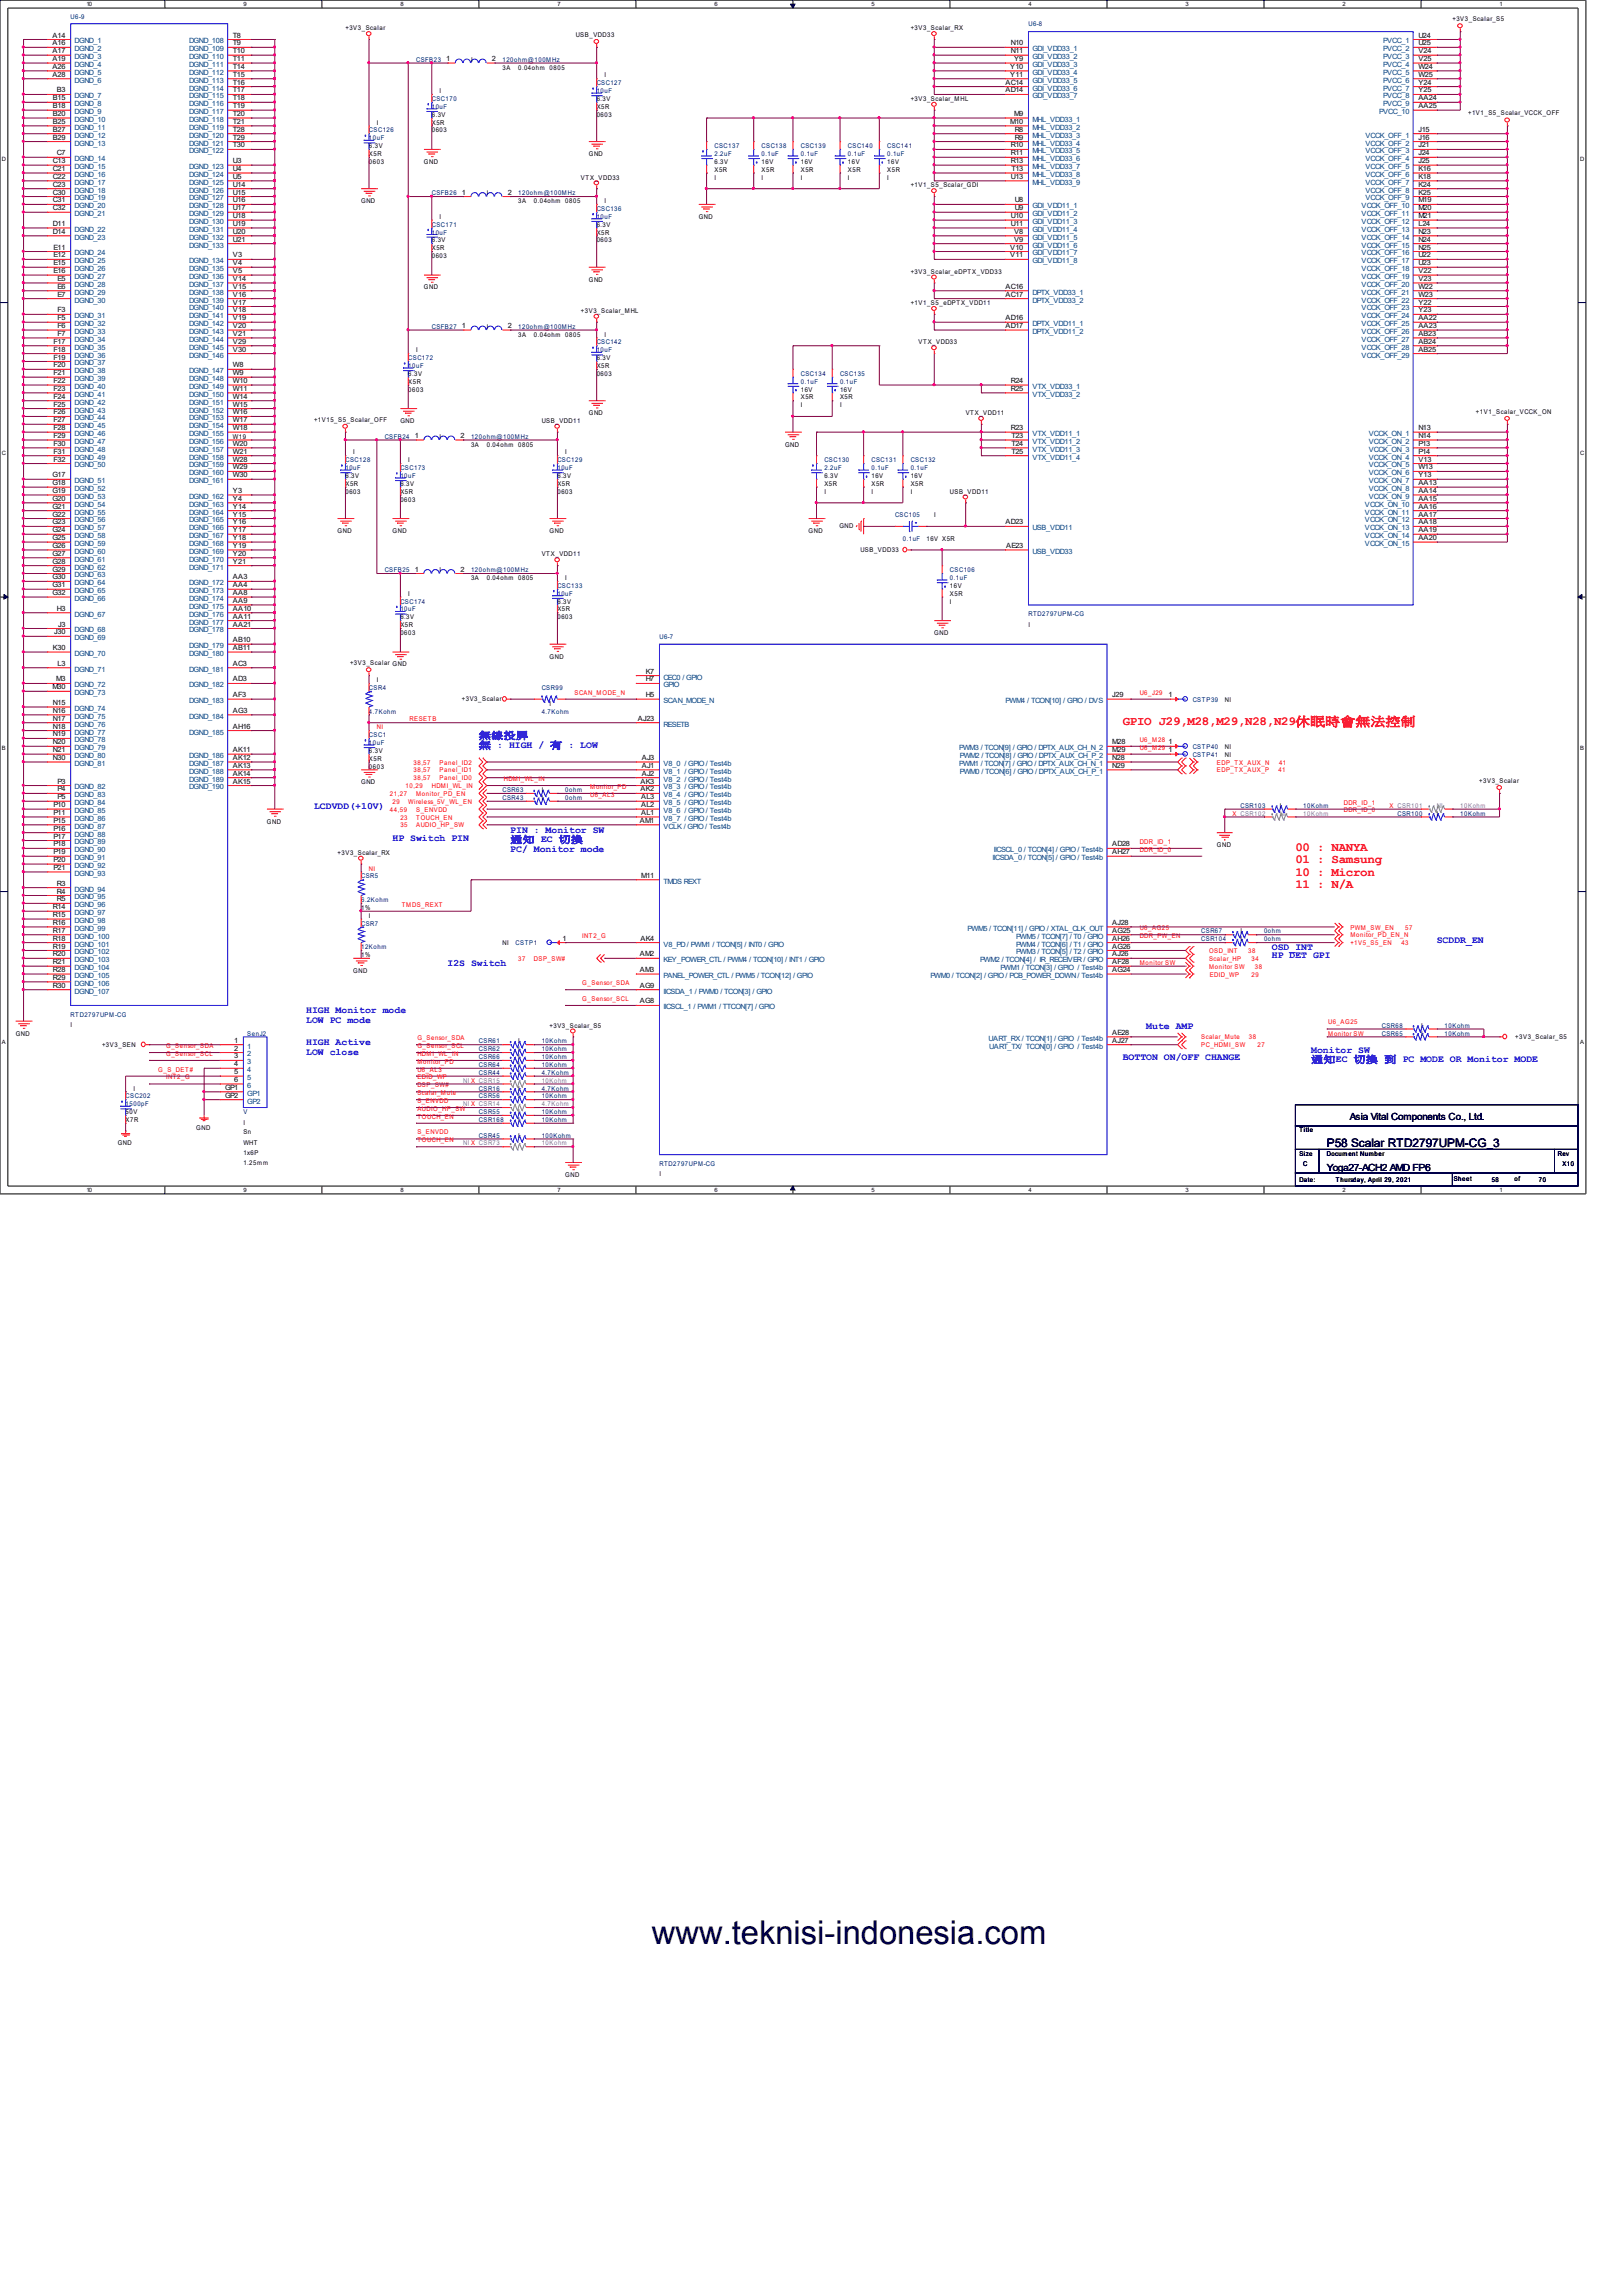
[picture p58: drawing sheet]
<svg xmlns="http://www.w3.org/2000/svg" width="210mm" height="297mm" viewBox="0 0 210 297" stroke-linecap="round" stroke-linejoin="round" font-family="sans-serif">
<defs><g id="words">
<text font-size="4.2" x="84.4" y="251.5">www.teknisi-indonesia.com</text>
<g font-size="1.6" fill="#f00">
<text x="145.3" y="93.8">GPIO J29,M28,M29,N28,N29休眠時會無法控制</text>
<text x="167.6" y="110.1">00 : NANYA</text>
<text x="167.6" y="111.7">01 : Samsung</text>
<text x="167.6" y="113.3">10 : Micron</text>
<text x="167.6" y="114.9">11 : N/A</text>
</g>
<text font-size="1.5" x="171.7" y="148.4">P58 Scalar RTD2797UPM-CG_3</text>
<g font-size="1.3" fill="#00f">
<text x="62" y="95.5">無線投屏</text>
<text x="62" y="96.8">無 : HIGH / 有 : LOW</text>
<text x="40.6" y="104.7">LCDVDD(+10V)</text>
<text x="66" y="107.7">PIN : Monitor SW</text>
<text x="50.8" y="108.7">HP Switch PIN</text>
<text x="66" y="109">通知 EC 切換</text>
<text x="66" y="110.3">PC/ Monitor mode</text>
<text x="57.9" y="125">I2S Switch</text>
<text x="164.6" y="123">OSD_INT</text>
<text x="164.6" y="124">HP DET GPI</text>
<text x="185.9" y="121.9">SCDDR_EN</text>
<text x="39.6" y="131.1">HIGH Monitor mode</text>
<text x="39.6" y="132.4">LOW PC mode</text>
<text x="39.6" y="135.2">HIGH Active</text>
<text x="39.6" y="136.4">LOW close</text>
<text x="145.3" y="137.2">BOTTON ON/OFF CHANGE</text>
<text x="148.3" y="133.1">Mute AMP</text>
<text x="169.7" y="137.4">通知EC 切換 到 PC MODE OR Monitor MODE</text>
<text x="169.7" y="136.2">Monitor SW</text>
</g>
<g font-size="1.3">
<text x="174.7" y="144.9">Asia Vital Components Co., Ltd.</text>
<text x="171.7" y="151.5">Yoga27-ACH2 AMD FP6</text>
</g>
<g font-size=".9">
<text x="6.8" y="4.9">A14</text>
<text x="6.8" y="5.9">A16</text>
<text x="30.1" y="4.9">T8</text>
<text x="30.1" y="5.9">T9</text>
<text x="130.8" y="5.9">N10</text>
<text x="183.6" y="5.9">U25</text>
<text x="183.6" y="4.9">U24</text>
<text x="6.8" y="6.9">A17</text>
<text x="6.8" y="7.9">A19</text>
<text x="6.8" y="8.9">A26</text>
<text x="6.8" y="9.9">A28</text>
<text x="7.4" y="12">B3</text>
<text x="30.1" y="6.9">T10</text>
<text x="30.1" y="7.9">T11</text>
<text x="30.1" y="8.9">T14</text>
<text x="30.1" y="9.9">T15</text>
<text x="30.1" y="11">T16</text>
<text x="30.1" y="12">T17</text>
<text x="57.7" y="7.9">1</text>
<text x="63.7" y="7.9">2</text>
<text x="130.1" y="11">AC14</text>
<text x="130.1" y="12">AD14</text>
<text x="130.7" y="8.9">Y10</text>
<text x="130.7" y="9.9">Y11</text>
<text x="130.8" y="6.9">N11</text>
<text x="131.2" y="7.9">Y9</text>
<text x="183.6" y="6.9">V24</text>
<text x="183.6" y="7.9">V25</text>
<text x="183.6" y="8.9">W24</text>
<text x="183.6" y="9.9">W25</text>
<text x="183.6" y="11">Y24</text>
<text x="183.6" y="12">Y25</text>
<text x="6.9" y="13">B15</text>
<text x="6.9" y="14">B18</text>
<text x="6.9" y="15">B20</text>
<text x="6.9" y="16">B25</text>
<text x="6.9" y="17">B27</text>
<text x="30.1" y="13">T18</text>
<text x="30.1" y="14">T19</text>
<text x="30.1" y="15">T20</text>
<text x="30.1" y="16">T21</text>
<text x="30.1" y="17">T28</text>
<text x="130.7" y="16">M10</text>
<text x="131.2" y="15">M9</text>
<text x="131.3" y="17">R8</text>
<text x="183.6" y="17">J15</text>
<text x="183.6" y="13">AA24</text>
<text x="183.6" y="14">AA25</text>
<text x="6.9" y="18.1">B29</text>
<text x="6.9" y="21.1">C13</text>
<text x="6.9" y="22.1">C21</text>
<text x="6.9" y="23.1">C22</text>
<text x="7.4" y="20.1">C7</text>
<text x="30.1" y="21.1">U3</text>
<text x="30.1" y="22.1">U4</text>
<text x="30.1" y="23.1">U5</text>
<text x="30.1" y="18.1">T29</text>
<text x="30.1" y="19.1">T30</text>
<text x="130.8" y="19.1">R10</text>
<text x="130.8" y="20.1">R11</text>
<text x="130.8" y="23.1">U13</text>
<text x="130.8" y="21.1">R13</text>
<text x="130.9" y="22.1">T13</text>
<text x="131.3" y="18.1">R9</text>
<text x="183.6" y="22.1">K16</text>
<text x="183.6" y="23.1">K18</text>
<text x="183.6" y="18.1">J16</text>
<text x="183.6" y="19.1">J21</text>
<text x="183.6" y="20.1">J24</text>
<text x="183.6" y="21.1">J25</text>
<text x="6.9" y="24.2">C23</text>
<text x="6.9" y="25.2">C30</text>
<text x="6.9" y="26.2">C31</text>
<text x="6.9" y="27.2">C32</text>
<text x="6.9" y="29.2">D11</text>
<text x="30.1" y="24.2">U14</text>
<text x="30.1" y="25.2">U15</text>
<text x="30.1" y="26.2">U16</text>
<text x="30.1" y="27.2">U17</text>
<text x="30.1" y="28.2">U18</text>
<text x="30.1" y="29.2">U19</text>
<text x="59.8" y="25.2">1</text>
<text x="65.7" y="25.2">2</text>
<text x="130.8" y="28.2">U10</text>
<text x="130.8" y="29.2">U11</text>
<text x="131.3" y="26.2">U8</text>
<text x="131.3" y="27.2">U9</text>
<text x="183.6" y="24.2">K24</text>
<text x="183.6" y="25.2">K25</text>
<text x="183.6" y="29.2">L24</text>
<text x="183.6" y="28.2">M21</text>
<text x="183.6" y="26.2">M19</text>
<text x="183.6" y="27.2">M20</text>
<text x="6.9" y="30.3">D14</text>
<text x="6.9" y="32.3">E11</text>
<text x="6.9" y="33.3">E12</text>
<text x="6.9" y="34.3">E15</text>
<text x="6.9" y="35.3">E16</text>
<text x="30.1" y="30.3">U20</text>
<text x="30.1" y="31.3">U21</text>
<text x="30.1" y="33.3">V3</text>
<text x="30.1" y="34.3">V4</text>
<text x="30.1" y="35.3">V5</text>
<text x="130.7" y="32.3">V10</text>
<text x="130.7" y="33.3">V11</text>
<text x="131.2" y="30.3">V8</text>
<text x="131.2" y="31.3">V9</text>
<text x="183.6" y="30.3">N23</text>
<text x="183.6" y="31.3">N24</text>
<text x="183.6" y="32.3">N25</text>
<text x="183.6" y="33.3">U22</text>
<text x="183.6" y="34.3">U23</text>
<text x="183.6" y="35.3">V22</text>
<text x="7.5" y="36.4">E5</text>
<text x="7.5" y="37.4">E6</text>
<text x="7.5" y="38.4">E7</text>
<text x="7.5" y="40.4">F3</text>
<text x="7.5" y="41.4">F5</text>
<text x="30.1" y="36.4">V14</text>
<text x="30.1" y="37.4">V15</text>
<text x="30.1" y="38.4">V16</text>
<text x="30.1" y="39.4">V17</text>
<text x="30.1" y="40.4">V18</text>
<text x="30.1" y="41.4">V19</text>
<text x="130.1" y="37.4">AC16</text>
<text x="130.1" y="38.4">AC17</text>
<text x="130.1" y="41.4">AD16</text>
<text x="183.6" y="36.4">V23</text>
<text x="183.6" y="37.4">W22</text>
<text x="183.6" y="38.4">W23</text>
<text x="183.6" y="39.4">Y22</text>
<text x="183.6" y="40.4">Y23</text>
<text x="183.6" y="41.4">AA22</text>
<text x="6.9" y="44.5">F17</text>
<text x="6.9" y="45.5">F18</text>
<text x="6.9" y="46.5">F19</text>
<text x="6.9" y="47.5">F20</text>
<text x="7.5" y="42.4">F6</text>
<text x="7.5" y="43.5">F7</text>
<text x="30.1" y="42.4">V20</text>
<text x="30.1" y="43.5">V21</text>
<text x="30.1" y="44.5">V29</text>
<text x="30.1" y="45.5">V30</text>
<text x="30.1" y="47.5">W8</text>
<text x="59.8" y="42.4">1</text>
<text x="65.7" y="42.4">2</text>
<text x="130.1" y="42.4">AD17</text>
<text x="183.6" y="42.4">AA23</text>
<text x="183.6" y="43.5">AB23</text>
<text x="183.6" y="44.5">AB24</text>
<text x="183.6" y="45.5">AB25</text>
<text x="6.9" y="48.5">F21</text>
<text x="6.9" y="49.6">F22</text>
<text x="6.9" y="50.6">F23</text>
<text x="6.9" y="52.6">F25</text>
<text x="6.9" y="53.6">F26</text>
<text x="6.9" y="51.6">F24</text>
<text x="30.1" y="51.6">W14</text>
<text x="30.1" y="52.6">W15</text>
<text x="30.1" y="53.6">W16</text>
<text x="30.1" y="48.5">W9</text>
<text x="30.1" y="49.6">W10</text>
<text x="30.1" y="50.6">W11</text>
<text x="130.8" y="49.6">R24</text>
<text x="130.8" y="50.6">R25</text>
<text x="6.9" y="54.6">F27</text>
<text x="6.9" y="55.7">F28</text>
<text x="6.9" y="56.7">F29</text>
<text x="6.9" y="57.7">F30</text>
<text x="6.9" y="58.7">F31</text>
<text x="6.9" y="59.7">F32</text>
<text x="30.1" y="54.6">W17</text>
<text x="30.1" y="55.7">W18</text>
<text x="30.1" y="57.7">W20</text>
<text x="30.1" y="58.7">W21</text>
<text x="30.1" y="59.7">W28</text>
<text x="53.7" y="56.7">1</text>
<text x="59.6" y="56.7">2</text>
<text x="130.8" y="55.7">R23</text>
<text x="130.9" y="56.7">T23</text>
<text x="130.9" y="57.7">T24</text>
<text x="130.9" y="58.7">T25</text>
<text x="183.6" y="57.7">P13</text>
<text x="183.6" y="56.7">N14</text>
<text x="183.6" y="55.7">N13</text>
<text x="183.6" y="58.7">P14</text>
<text x="183.6" y="59.7">V13</text>
<text x="6.8" y="61.8">G17</text>
<text x="6.8" y="62.8">G18</text>
<text x="6.8" y="64.8">G20</text>
<text x="6.8" y="65.8">G21</text>
<text x="6.8" y="63.8">G19</text>
<text x="30.1" y="60.7">W29</text>
<text x="30.1" y="65.8">Y14</text>
<text x="30.1" y="61.8">W30</text>
<text x="30.1" y="63.8">Y3</text>
<text x="30.1" y="64.8">Y4</text>
<text x="183.6" y="65.8">AA16</text>
<text x="183.6" y="64.8">AA15</text>
<text x="183.6" y="62.8">AA13</text>
<text x="183.6" y="61.8">Y13</text>
<text x="183.6" y="60.7">W13</text>
<text x="183.6" y="63.8">AA14</text>
<text x="6.8" y="66.8">G22</text>
<text x="6.8" y="67.8">G23</text>
<text x="6.8" y="68.9">G24</text>
<text x="6.8" y="69.9">G25</text>
<text x="6.8" y="70.9">G26</text>
<text x="6.8" y="71.9">G27</text>
<text x="30.1" y="66.8">Y15</text>
<text x="30.1" y="67.8">Y16</text>
<text x="30.1" y="68.9">Y17</text>
<text x="30.1" y="69.9">Y18</text>
<text x="30.1" y="70.9">Y19</text>
<text x="30.1" y="71.9">Y20</text>
<text x="130.1" y="67.8">AD23</text>
<text x="130.2" y="70.9">AE23</text>
<text x="183.6" y="67.8">AA18</text>
<text x="183.6" y="66.8">AA17</text>
<text x="183.6" y="68.9">AA19</text>
<text x="183.6" y="69.9">AA20</text>
<text x="6.8" y="72.9">G28</text>
<text x="6.8" y="73.9">G29</text>
<text x="6.8" y="75">G30</text>
<text x="6.8" y="76">G31</text>
<text x="6.8" y="77">G32</text>
<text x="30.1" y="72.9">Y21</text>
<text x="30.1" y="75">AA3</text>
<text x="30.1" y="76">AA4</text>
<text x="30.1" y="77">AA8</text>
<text x="53.7" y="73.9">1</text>
<text x="59.6" y="73.9">2</text>
<text x="7" y="82.1">J30</text>
<text x="7.4" y="79">H3</text>
<text x="7.5" y="81.1">J3</text>
<text x="30.1" y="78">AA9</text>
<text x="30.1" y="79">AA10</text>
<text x="30.1" y="80">AA11</text>
<text x="30.1" y="81.1">AA21</text>
<text x="30.1" y="83.1">AB10</text>
<text x="6.8" y="89.2">M30</text>
<text x="6.9" y="84.1">K30</text>
<text x="7.3" y="88.2">M3</text>
<text x="7.5" y="86.1">L3</text>
<text x="30.1" y="84.1">AB11</text>
<text x="30.1" y="86.1">AC3</text>
<text x="30.1" y="88.2">AD3</text>
<text x="83.6" y="87.2">K7</text>
<text x="83.6" y="88.2">H7</text>
<text x="6.9" y="91.2">N15</text>
<text x="6.9" y="92.2">N16</text>
<text x="6.9" y="93.2">N17</text>
<text x="6.9" y="94.3">N18</text>
<text x="6.9" y="95.3">N19</text>
<text x="30.1" y="90.2">AF3</text>
<text x="30.1" y="92.2">AG3</text>
<text x="30.1" y="94.3">AH16</text>
<text x="82.6" y="93.2">AJ23</text>
<text x="83.6" y="90.2">H5</text>
<text x="143.9" y="90.2">J29</text>
<text x="151.2" y="90.2">1</text>
<text x="6.9" y="96.3">N20</text>
<text x="6.9" y="98.3">N30</text>
<text x="6.9" y="97.3">N21</text>
<text x="7.5" y="101.4">P3</text>
<text x="30.1" y="97.3">AK11</text>
<text x="30.1" y="98.3">AK12</text>
<text x="30.1" y="99.3">AK13</text>
<text x="30.1" y="100.4">AK14</text>
<text x="30.1" y="101.4">AK15</text>
<text x="82.9" y="101.4">AK3</text>
<text x="83.1" y="98.3">AJ3</text>
<text x="83.1" y="99.3">AJ1</text>
<text x="83.1" y="100.4">AJ2</text>
<text x="143.9" y="96.3">M28</text>
<text x="143.9" y="98.3">N28</text>
<text x="143.9" y="97.3">M29</text>
<text x="143.9" y="99.3">N29</text>
<text x="151.2" y="97.3">1</text>
<text x="151.2" y="96.3">1</text>
<text x="6.9" y="104.4">P10</text>
<text x="6.9" y="105.4">P11</text>
<text x="6.9" y="106.5">P15</text>
<text x="6.9" y="107.5">P16</text>
<text x="7.5" y="102.4">P4</text>
<text x="7.5" y="103.4">P5</text>
<text x="82.8" y="106.5">AM1</text>
<text x="82.9" y="102.4">AK2</text>
<text x="83" y="103.4">AL3</text>
<text x="83" y="104.4">AL2</text>
<text x="83" y="105.4">AL1</text>
<text x="6.9" y="108.5">P17</text>
<text x="6.9" y="109.5">P18</text>
<text x="6.9" y="111.5">P20</text>
<text x="6.9" y="112.6">P21</text>
<text x="6.9" y="110.5">P19</text>
<text x="83" y="113.6">M11</text>
<text x="143.9" y="110.5">AH27</text>
<text x="143.9" y="109.5">AD28</text>
<text x="6.9" y="117.6">R14</text>
<text x="6.9" y="118.6">R15</text>
<text x="6.9" y="119.7">R16</text>
<text x="7.4" y="114.6">R3</text>
<text x="7.4" y="115.6">R4</text>
<text x="7.4" y="116.6">R5</text>
<text x="143.9" y="119.7">AJ28</text>
<text x="6.9" y="120.7">R17</text>
<text x="6.9" y="121.7">R18</text>
<text x="6.9" y="122.7">R19</text>
<text x="6.9" y="123.7">R20</text>
<text x="6.9" y="124.7">R21</text>
<text x="6.9" y="125.8">R28</text>
<text x="72.8" y="121.7">1</text>
<text x="82.8" y="123.7">AM2</text>
<text x="82.8" y="125.8">AM3</text>
<text x="82.9" y="121.7">AK4</text>
<text x="143.9" y="120.7">AG25</text>
<text x="143.9" y="121.7">AH26</text>
<text x="143.9" y="122.7">AG26</text>
<text x="143.9" y="124.7">AF28</text>
<text x="143.9" y="123.7">AJ26</text>
<text x="143.9" y="125.8">AG24</text>
<text x="6.9" y="126.8">R29</text>
<text x="6.9" y="127.8">R30</text>
<text x="82.8" y="127.8">AG9</text>
<text x="82.8" y="129.8">AG8</text>
<text x="30.3" y="134.9">1</text>
<text x="30.3" y="135.9">2</text>
<text x="30.3" y="136.9">3</text>
<text x="30.3" y="138">4</text>
<text x="143.9" y="133.9">AE28</text>
<text x="143.9" y="134.9">AJ27</text>
<text x="29.1" y="141">GP1</text>
<text x="29.1" y="142">GP2</text>
<text x="30.3" y="139">5</text>
<text x="30.3" y="140">6</text>
</g>
<g font-size=".9" fill="#004080">
<text x="9.7" y="5.6">DGND_1</text>
<text x="24.5" y="5.6">DGND_108</text>
<text x="179" y="5.6">PVCC_1</text>
<text x="9.7" y="6.6">DGND_2</text>
<text x="9.7" y="7.6">DGND_3</text>
<text x="9.7" y="8.7">DGND_4</text>
<text x="9.7" y="9.7">DGND_5</text>
<text x="9.7" y="10.7">DGND_6</text>
<text x="24.5" y="6.6">DGND_109</text>
<text x="24.5" y="7.6">DGND_110</text>
<text x="24.5" y="8.7">DGND_111</text>
<text x="24.5" y="9.7">DGND_112</text>
<text x="24.5" y="10.7">DGND_113</text>
<text x="24.5" y="11.7">DGND_114</text>
<text x="133.6" y="6.6">GDI_VDD33_1</text>
<text x="133.6" y="7.6">GDI_VDD33_2</text>
<text x="133.6" y="8.7">GDI_VDD33_3</text>
<text x="133.6" y="9.7">GDI_VDD33_4</text>
<text x="133.6" y="10.7">GDI_VDD33_5</text>
<text x="133.6" y="11.7">GDI_VDD33_6</text>
<text x="179" y="6.6">PVCC_2</text>
<text x="179" y="7.6">PVCC_3</text>
<text x="179" y="8.7">PVCC_4</text>
<text x="179" y="9.7">PVCC_5</text>
<text x="179" y="10.7">PVCC_6</text>
<text x="179" y="11.7">PVCC_7</text>
<text x="9.7" y="13.7">DGND_8</text>
<text x="9.7" y="14.8">DGND_9</text>
<text x="9.7" y="15.8">DGND_10</text>
<text x="9.7" y="16.8">DGND_11</text>
<text x="9.7" y="17.8">DGND_12</text>
<text x="9.7" y="12.7">DGND_7</text>
<text x="24.5" y="12.7">DGND_115</text>
<text x="24.5" y="13.7">DGND_116</text>
<text x="24.5" y="14.8">DGND_117</text>
<text x="24.5" y="15.8">DGND_118</text>
<text x="24.5" y="16.8">DGND_119</text>
<text x="24.5" y="17.8">DGND_120</text>
<text x="133.6" y="17.8">MHL_VDD33_3</text>
<text x="133.6" y="12.7">GDI_VDD33_7</text>
<text x="133.6" y="15.8">MHL_VDD33_1</text>
<text x="133.6" y="16.8">MHL_VDD33_2</text>
<text x="176.7" y="17.8">VCCK_OFF_1</text>
<text x="178.5" y="14.8">PVCC_10</text>
<text x="179" y="12.7">PVCC_8</text>
<text x="179" y="13.7">PVCC_9</text>
<text x="9.7" y="18.8">DGND_13</text>
<text x="9.7" y="21.9">DGND_15</text>
<text x="9.7" y="22.9">DGND_16</text>
<text x="9.7" y="23.9">DGND_17</text>
<text x="9.7" y="20.9">DGND_14</text>
<text x="24.5" y="21.9">DGND_123</text>
<text x="24.5" y="22.9">DGND_124</text>
<text x="24.5" y="23.9">DGND_125</text>
<text x="24.5" y="18.8">DGND_121</text>
<text x="24.5" y="19.8">DGND_122</text>
<text x="133.6" y="18.8">MHL_VDD33_4</text>
<text x="133.6" y="19.8">MHL_VDD33_5</text>
<text x="133.6" y="20.9">MHL_VDD33_6</text>
<text x="133.6" y="22.9">MHL_VDD33_8</text>
<text x="133.6" y="23.9">MHL_VDD33_9</text>
<text x="133.6" y="21.9">MHL_VDD33_7</text>
<text x="176.7" y="22.9">VCCK_OFF_6</text>
<text x="176.7" y="23.9">VCCK_OFF_7</text>
<text x="176.7" y="18.8">VCCK_OFF_2</text>
<text x="176.7" y="19.8">VCCK_OFF_3</text>
<text x="176.7" y="20.9">VCCK_OFF_4</text>
<text x="176.7" y="21.9">VCCK_OFF_5</text>
<text x="9.7" y="24.9">DGND_18</text>
<text x="9.7" y="25.9">DGND_19</text>
<text x="9.7" y="27">DGND_20</text>
<text x="9.7" y="28">DGND_21</text>
<text x="24.5" y="24.9">DGND_126</text>
<text x="24.5" y="25.9">DGND_127</text>
<text x="24.5" y="27">DGND_128</text>
<text x="24.5" y="28">DGND_129</text>
<text x="24.5" y="29">DGND_130</text>
<text x="133.6" y="27">GDI_VDD11_1</text>
<text x="133.6" y="28">GDI_VDD11_2</text>
<text x="133.6" y="29">GDI_VDD11_3</text>
<text x="176.2" y="29">VCCK_OFF_12</text>
<text x="176.2" y="27">VCCK_OFF_10</text>
<text x="176.2" y="28">VCCK_OFF_11</text>
<text x="176.7" y="24.9">VCCK_OFF_8</text>
<text x="176.7" y="25.9">VCCK_OFF_9</text>
<text x="9.7" y="30">DGND_22</text>
<text x="9.7" y="31">DGND_23</text>
<text x="9.7" y="33">DGND_24</text>
<text x="9.7" y="34.1">DGND_25</text>
<text x="9.7" y="35.1">DGND_26</text>
<text x="24.5" y="30">DGND_131</text>
<text x="24.5" y="31">DGND_132</text>
<text x="24.5" y="32">DGND_133</text>
<text x="24.5" y="34.1">DGND_134</text>
<text x="24.5" y="35.1">DGND_135</text>
<text x="133.6" y="30">GDI_VDD11_4</text>
<text x="133.6" y="31">GDI_VDD11_5</text>
<text x="133.6" y="32">GDI_VDD11_6</text>
<text x="133.6" y="33">GDI_VDD11_7</text>
<text x="133.6" y="34.1">GDI_VDD11_8</text>
<text x="176.2" y="30">VCCK_OFF_13</text>
<text x="176.2" y="31">VCCK_OFF_14</text>
<text x="176.2" y="32">VCCK_OFF_15</text>
<text x="176.2" y="33">VCCK_OFF_16</text>
<text x="176.2" y="34.1">VCCK_OFF_17</text>
<text x="176.2" y="35.1">VCCK_OFF_18</text>
<text x="9.7" y="36.1">DGND_27</text>
<text x="9.7" y="37.1">DGND_28</text>
<text x="9.7" y="38.1">DGND_29</text>
<text x="9.7" y="39.1">DGND_30</text>
<text x="9.7" y="41.2">DGND_31</text>
<text x="24.5" y="37.1">DGND_137</text>
<text x="24.5" y="38.1">DGND_138</text>
<text x="24.5" y="39.1">DGND_139</text>
<text x="24.5" y="40.2">DGND_140</text>
<text x="24.5" y="41.2">DGND_141</text>
<text x="24.5" y="36.1">DGND_136</text>
<text x="133.6" y="38.1">DPTX_VDD33_1</text>
<text x="133.6" y="39.1">DPTX_VDD33_2</text>
<text x="176.2" y="36.1">VCCK_OFF_19</text>
<text x="176.2" y="37.1">VCCK_OFF_20</text>
<text x="176.2" y="38.1">VCCK_OFF_21</text>
<text x="176.2" y="39.1">VCCK_OFF_22</text>
<text x="176.2" y="40.2">VCCK_OFF_23</text>
<text x="176.2" y="41.2">VCCK_OFF_24</text>
<text x="9.7" y="45.2">DGND_35</text>
<text x="9.7" y="46.3">DGND_36</text>
<text x="9.7" y="47.3">DGND_37</text>
<text x="9.7" y="42.2">DGND_32</text>
<text x="9.7" y="43.2">DGND_33</text>
<text x="9.7" y="44.2">DGND_34</text>
<text x="24.5" y="42.2">DGND_142</text>
<text x="24.5" y="43.2">DGND_143</text>
<text x="24.5" y="44.2">DGND_144</text>
<text x="24.5" y="45.2">DGND_145</text>
<text x="24.5" y="46.3">DGND_146</text>
<text x="133.6" y="42.2">DPTX_VDD11_1</text>
<text x="133.6" y="43.2">DPTX_VDD11_2</text>
<text x="176.2" y="42.2">VCCK_OFF_25</text>
<text x="176.2" y="43.2">VCCK_OFF_26</text>
<text x="176.2" y="44.2">VCCK_OFF_27</text>
<text x="176.2" y="45.2">VCCK_OFF_28</text>
<text x="176.2" y="46.3">VCCK_OFF_29</text>
<text x="9.7" y="48.3">DGND_38</text>
<text x="9.7" y="49.3">DGND_39</text>
<text x="9.7" y="50.3">DGND_40</text>
<text x="9.7" y="51.3">DGND_41</text>
<text x="9.7" y="53.4">DGND_43</text>
<text x="9.7" y="52.4">DGND_42</text>
<text x="24.5" y="52.4">DGND_151</text>
<text x="24.5" y="53.4">DGND_152</text>
<text x="24.5" y="48.3">DGND_147</text>
<text x="24.5" y="49.3">DGND_148</text>
<text x="24.5" y="50.3">DGND_149</text>
<text x="24.5" y="51.3">DGND_150</text>
<text x="133.6" y="50.3">VTX_VDD33_1</text>
<text x="133.6" y="51.3">VTX_VDD33_2</text>
<text x="9.7" y="54.4">DGND_44</text>
<text x="9.7" y="55.4">DGND_45</text>
<text x="9.7" y="56.4">DGND_46</text>
<text x="9.7" y="57.4">DGND_47</text>
<text x="9.7" y="58.4">DGND_48</text>
<text x="9.7" y="59.5">DGND_49</text>
<text x="24.5" y="54.4">DGND_153</text>
<text x="24.5" y="55.4">DGND_154</text>
<text x="24.5" y="56.4">DGND_155</text>
<text x="24.5" y="57.4">DGND_156</text>
<text x="24.5" y="58.4">DGND_157</text>
<text x="24.5" y="59.5">DGND_158</text>
<text x="133.6" y="56.4">VTX_VDD11_1</text>
<text x="133.6" y="57.4">VTX_VDD11_2</text>
<text x="133.6" y="58.4">VTX_VDD11_3</text>
<text x="133.6" y="59.5">VTX_VDD11_4</text>
<text x="177.1" y="58.4">VCCK_ON_3</text>
<text x="177.1" y="57.4">VCCK_ON_2</text>
<text x="177.1" y="56.4">VCCK_ON_1</text>
<text x="177.1" y="59.5">VCCK_ON_4</text>
<text x="9.7" y="62.5">DGND_51</text>
<text x="9.7" y="63.5">DGND_52</text>
<text x="9.7" y="65.6">DGND_54</text>
<text x="9.7" y="60.5">DGND_50</text>
<text x="9.7" y="64.5">DGND_53</text>
<text x="24.5" y="60.5">DGND_159</text>
<text x="24.5" y="61.5">DGND_160</text>
<text x="24.5" y="62.5">DGND_161</text>
<text x="24.5" y="64.5">DGND_162</text>
<text x="24.5" y="65.6">DGND_163</text>
<text x="176.6" y="65.6">VCCK_ON_10</text>
<text x="177.1" y="63.5">VCCK_ON_8</text>
<text x="177.1" y="62.5">VCCK_ON_7</text>
<text x="177.1" y="61.5">VCCK_ON_6</text>
<text x="177.1" y="60.5">VCCK_ON_5</text>
<text x="177.1" y="64.5">VCCK_ON_9</text>
<text x="9.7" y="66.6">DGND_55</text>
<text x="9.7" y="67.6">DGND_56</text>
<text x="9.7" y="68.6">DGND_57</text>
<text x="9.7" y="69.6">DGND_58</text>
<text x="9.7" y="70.6">DGND_59</text>
<text x="9.7" y="71.7">DGND_60</text>
<text x="24.5" y="66.6">DGND_164</text>
<text x="24.5" y="67.6">DGND_165</text>
<text x="24.5" y="68.6">DGND_166</text>
<text x="24.5" y="69.6">DGND_167</text>
<text x="24.5" y="70.6">DGND_168</text>
<text x="24.5" y="71.7">DGND_169</text>
<text x="133.6" y="68.6">USB_VDD11</text>
<text x="133.6" y="71.7">USB_VDD33</text>
<text x="176.6" y="68.6">VCCK_ON_13</text>
<text x="176.6" y="67.6">VCCK_ON_12</text>
<text x="176.6" y="66.6">VCCK_ON_11</text>
<text x="176.6" y="69.6">VCCK_ON_14</text>
<text x="176.6" y="70.6">VCCK_ON_15</text>
<text x="9.7" y="72.7">DGND_61</text>
<text x="9.7" y="73.7">DGND_62</text>
<text x="9.7" y="74.7">DGND_63</text>
<text x="9.7" y="75.7">DGND_64</text>
<text x="9.7" y="76.7">DGND_65</text>
<text x="9.7" y="77.8">DGND_66</text>
<text x="24.5" y="72.7">DGND_170</text>
<text x="24.5" y="73.7">DGND_171</text>
<text x="24.5" y="75.7">DGND_172</text>
<text x="24.5" y="76.7">DGND_173</text>
<text x="24.5" y="77.8">DGND_174</text>
<text x="9.7" y="79.8">DGND_67</text>
<text x="9.7" y="81.8">DGND_68</text>
<text x="9.7" y="82.8">DGND_69</text>
<text x="24.5" y="78.8">DGND_175</text>
<text x="24.5" y="79.8">DGND_176</text>
<text x="24.5" y="80.8">DGND_177</text>
<text x="24.5" y="81.8">DGND_178</text>
<text x="24.5" y="83.8">DGND_179</text>
<text x="9.7" y="84.9">DGND_70</text>
<text x="9.7" y="86.9">DGND_71</text>
<text x="9.7" y="88.9">DGND_72</text>
<text x="9.7" y="89.9">DGND_73</text>
<text x="24.5" y="84.9">DGND_180</text>
<text x="24.5" y="86.9">DGND_181</text>
<text x="24.5" y="88.9">DGND_182</text>
<text x="85.9" y="87.9">CEC0 / GPIO</text>
<text x="85.9" y="88.9">GPIO</text>
<text x="9.7" y="92">DGND_74</text>
<text x="9.7" y="93">DGND_75</text>
<text x="9.7" y="94">DGND_76</text>
<text x="9.7" y="95">DGND_77</text>
<text x="24.5" y="91">DGND_183</text>
<text x="24.5" y="93">DGND_184</text>
<text x="24.5" y="95">DGND_185</text>
<text x="85.9" y="91">SCAN_MODE_N</text>
<text x="85.9" y="94">RESETB</text>
<text x="130.1" y="91">PWM4 / TCON[10] / GPIO / DVS</text>
<text x="9.7" y="97.1">DGND_79</text>
<text x="9.7" y="96">DGND_78</text>
<text x="9.7" y="99.1">DGND_81</text>
<text x="9.7" y="98.1">DGND_80</text>
<text x="24.5" y="98.1">DGND_186</text>
<text x="24.5" y="99.1">DGND_187</text>
<text x="24.5" y="100.1">DGND_188</text>
<text x="24.5" y="101.1">DGND_189</text>
<text x="85.9" y="99.1">V8_0 / GPIO / Test4b</text>
<text x="85.9" y="100.1">V8_1 / GPIO / Test4b</text>
<text x="85.9" y="101.1">V8_2 / GPIO / Test4b</text>
<text x="124.1" y="97.1">PWM3 / TCON[9] / GPIO / DPTX_AUX_CH_N_2</text>
<text x="124.1" y="99.1">PWM1 / TCON[7] / GPIO / DPTX_AUX_CH_N_1</text>
<text x="124.2" y="98.1">PWM2 / TCON[8] / GPIO / DPTX_AUX_CH_P_2</text>
<text x="124.2" y="100.1">PWM0 / TCON[6] / GPIO / DPTX_AUX_CH_P_1</text>
<text x="9.7" y="102.1">DGND_82</text>
<text x="9.7" y="103.2">DGND_83</text>
<text x="9.7" y="104.2">DGND_84</text>
<text x="9.7" y="105.2">DGND_85</text>
<text x="9.7" y="106.2">DGND_86</text>
<text x="9.7" y="107.2">DGND_87</text>
<text x="24.5" y="102.1">DGND_190</text>
<text x="85.9" y="102.1">V8_3 / GPIO / Test4b</text>
<text x="85.9" y="103.2">V8_4 / GPIO / Test4b</text>
<text x="85.9" y="104.2">V8_5 / GPIO / Test4b</text>
<text x="85.9" y="105.2">V8_6 / GPIO / Test4b</text>
<text x="85.9" y="106.2">V8_7 / GPIO / Test4b</text>
<text x="85.9" y="107.2">VCLK / GPIO / Test4b</text>
<text x="9.7" y="108.2">DGND_88</text>
<text x="9.7" y="109.2">DGND_89</text>
<text x="9.7" y="110.3">DGND_90</text>
<text x="9.7" y="112.3">DGND_92</text>
<text x="9.7" y="113.3">DGND_93</text>
<text x="9.7" y="111.3">DGND_91</text>
<text x="128.4" y="111.3">IICSDA_0 / TCON[5] / GPIO / Test4b</text>
<text x="128.6" y="110.3">IICSCL_0 / TCON[4] / GPIO / Test4b</text>
<text x="9.7" y="115.3">DGND_94</text>
<text x="9.7" y="116.4">DGND_95</text>
<text x="9.7" y="118.4">DGND_97</text>
<text x="9.7" y="119.4">DGND_98</text>
<text x="9.7" y="117.4">DGND_96</text>
<text x="85.9" y="114.3">TMDS REXT</text>
<text x="9.7" y="120.4">DGND_99</text>
<text x="9.7" y="121.4">DGND_100</text>
<text x="9.7" y="122.5">DGND_101</text>
<text x="9.7" y="123.5">DGND_102</text>
<text x="9.7" y="124.5">DGND_103</text>
<text x="9.7" y="125.5">DGND_104</text>
<text x="85.9" y="122.5">V8_PD / PWM1 / TCON[5] / INT0 / GPIO</text>
<text x="85.9" y="124.5">KEY_POWER_CTL / PWM4 / TCON[10] / INT1 / GPIO</text>
<text x="125.2" y="120.4">PWM5 / TCON[11] / GPIO / XTAL_CLK_OUT</text>
<text x="126.8" y="124.5">PWM2 / TCON[4] / IR_RECEIVER / GPIO</text>
<text x="129.5" y="125.5">PWM1 / TCON[3] / GPIO / Test4b</text>
<text x="131.5" y="121.4">PWM5 / TCON[7] / T0 / GPIO</text>
<text x="131.5" y="122.5">PWM4 / TCON[6] / T1 / GPIO</text>
<text x="131.5" y="123.5">PWM3 / TCON[5] / T2 / GPIO</text>
<text x="9.7" y="126.5">DGND_105</text>
<text x="9.7" y="127.5">DGND_106</text>
<text x="9.7" y="128.6">DGND_107</text>
<text x="85.9" y="126.5">PANEL_POWER_CTL / PWM5 / TCON[12] / GPIO</text>
<text x="85.9" y="128.6">IICSDA_1 / PWM0 / TCON[3] / GPIO</text>
<text x="85.9" y="130.6">IICSCL_1 / PWM1 / TTCON[7] / GPIO</text>
<text x="120.4" y="126.5">PWM0 / TCON[2] / GPIO / PCB_POWER_DOWN / Test4b</text>
<text x="32" y="135.7">1</text>
<text x="32" y="136.7">2</text>
<text x="32" y="137.7">3</text>
<text x="127.9" y="134.6">UART_RX / TCON[1] / GPIO / Test4b</text>
<text x="128" y="135.7">UART_TX/ TCON[0] / GPIO / Test4b</text>
<text x="32" y="138.7">4</text>
<text x="32" y="139.7">5</text>
<text x="32" y="140.7">6</text>
<text x="32" y="141.8">GP1</text>
<text x="32" y="142.8">GP2</text>
</g>
<g font-size=".8" fill="#000080">
<text x="9.1" y="2.4">U6-9</text>
<text x="133.1" y="3.4">U6-8</text>
<text x="53.8" y="8">CSFB23</text>
<text x="65" y="8">120ohm@100MHz</text>
<text x="77.2" y="11">CSC127</text>
<text x="47.8" y="17.1">CSC126</text>
<text x="55.9" y="13.1">CSC170</text>
<text x="55.9" y="14.1">10uF</text>
<text x="77.2" y="12.1">10uF</text>
<text x="47.8" y="18.1">10uF</text>
<text x="92.5" y="19.2">CSC137</text>
<text x="92.5" y="20.2">2.2uF</text>
<text x="98.6" y="19.2">CSC138</text>
<text x="98.6" y="20.2">0.1uF</text>
<text x="103.6" y="19.2">CSC139</text>
<text x="103.6" y="20.2">0.1uF</text>
<text x="109.7" y="19.2">CSC140</text>
<text x="109.7" y="20.2">0.1uF</text>
<text x="114.8" y="19.2">CSC141</text>
<text x="114.8" y="20.2">0.1uF</text>
<text x="55.9" y="25.3">CSFB26</text>
<text x="55.9" y="29.3">CSC171</text>
<text x="67.1" y="25.3">120ohm@100MHz</text>
<text x="77.2" y="27.3">CSC136</text>
<text x="77.2" y="28.3">10uF</text>
<text x="55.9" y="30.3">10uF</text>
<text x="52.8" y="46.6">CSC172</text>
<text x="52.8" y="47.6">10uF</text>
<text x="55.9" y="42.5">CSFB27</text>
<text x="67.1" y="42.5">120ohm@100MHz</text>
<text x="77.2" y="44.6">CSC142</text>
<text x="77.2" y="45.6">10uF</text>
<text x="103.6" y="48.6">CSC134</text>
<text x="103.6" y="49.6">0.1uF</text>
<text x="108.7" y="48.6">CSC135</text>
<text x="108.7" y="49.6">0.1uF</text>
<text x="44.7" y="59.8">CSC128</text>
<text x="49.8" y="56.8">CSFB24</text>
<text x="61" y="56.8">120ohm@100MHz</text>
<text x="72.1" y="59.8">CSC129</text>
<text x="106.7" y="59.8">CSC130</text>
<text x="112.8" y="59.8">CSC131</text>
<text x="117.9" y="59.8">CSC132</text>
<text x="44.7" y="60.8">10uF</text>
<text x="51.8" y="60.8">CSC173</text>
<text x="51.8" y="61.8">10uF</text>
<text x="72.1" y="60.8">10uF</text>
<text x="106.7" y="60.8">2.2uF</text>
<text x="112.8" y="60.8">0.1uF</text>
<text x="117.9" y="60.8">0.1uF</text>
<text x="115.8" y="66.9">CSC105</text>
<text x="116.8" y="70">0.1uF</text>
<text x="49.8" y="74">CSFB25</text>
<text x="61" y="74">120ohm@100MHz</text>
<text x="72.1" y="76.1">CSC133</text>
<text x="72.1" y="77.1">10uF</text>
<text x="122.9" y="74">CSC106</text>
<text x="122.9" y="75">0.1uF</text>
<text x="51.8" y="78.1">CSC174</text>
<text x="51.8" y="79.1">10uF</text>
<text x="85.3" y="82.7">U6-7</text>
<text x="133.1" y="79.7">RTD2797UPM-CG</text>
<text x="47.8" y="89.3">CSR4</text>
<text x="70.1" y="89.3">CSR99</text>
<text x="47.8" y="92.3">4.7Kohm</text>
<text x="47.8" y="95.4">CSC1</text>
<text x="70.1" y="92.3">4.7Kohm</text>
<text x="154.3" y="90.8">CSTP39</text>
<text x="47.8" y="96.4">10uF</text>
<text x="154.3" y="97.9">CSTP41</text>
<text x="154.3" y="96.9">CSTP40</text>
<text x="65" y="103.5">CSR43</text>
<text x="65" y="102.5">CSR63</text>
<text x="73.2" y="103.5">0ohm</text>
<text x="73.2" y="102.5">0ohm</text>
<text x="160.5" y="104.5">CSR103</text>
<text x="168.7" y="104.5">10Kohm</text>
<text x="180.8" y="105.5">CSR100</text>
<text x="189" y="105.5">10Kohm</text>
<text x="46.7" y="113.7">CSR5</text>
<text x="46.7" y="116.7">6.2Kohm</text>
<text x="46.7" y="119.7">CSR7</text>
<text x="46.7" y="122.8">12Kohm</text>
<text x="66.7" y="122.3">CSTP1</text>
<text x="155.4" y="121.8">CSR104</text>
<text x="155.4" y="120.8">CSR67</text>
<text x="163.6" y="121.8">0ohm</text>
<text x="163.6" y="120.8">0ohm</text>
<text x="9.1" y="131.5">RTD2797UPM-CG</text>
<text x="32" y="134.1">SenJ2</text>
<text x="62" y="136">CSR62</text>
<text x="62" y="135">CSR61</text>
<text x="62" y="137">CSR66</text>
<text x="70.1" y="136">10Kohm</text>
<text x="70.1" y="135">10Kohm</text>
<text x="70.1" y="137">10Kohm</text>
<text x="178.8" y="134">CSR65</text>
<text x="178.8" y="133">CSR68</text>
<text x="186.9" y="134">10Kohm</text>
<text x="186.9" y="133">10Kohm</text>
<text x="16.3" y="142.1">CSC202</text>
<text x="16.3" y="143.1">1500pF</text>
<text x="62" y="142.1">CSR56</text>
<text x="62" y="139.1">CSR44</text>
<text x="62" y="138">CSR64</text>
<text x="62" y="141.1">CSR16</text>
<text x="70.1" y="142.1">10Kohm</text>
<text x="70.1" y="139.1">4.7Kohm</text>
<text x="70.1" y="138">10Kohm</text>
<text x="70.1" y="141.1">4.7Kohm</text>
<text x="31.5" y="144.1">V</text>
<text x="62" y="144.1">CSR55</text>
<text x="62" y="147.2">CSR45</text>
<text x="62" y="145.1">CSR168</text>
<text x="70.1" y="144.1">10Kohm</text>
<text x="70.1" y="147.2">100Kohm</text>
<text x="70.1" y="145.1">10Kohm</text>
<text x="85.3" y="150.8">RTD2797UPM-CG</text>
</g>
<g font-size=".8">
<text x="11.2" y=".8">10</text>
<text x="31.5" y=".8">9</text>
<text x="44.7" y="3.9">+3V3_Scalar</text>
<text x="51.8" y=".8">8</text>
<text x="72.1" y=".8">7</text>
<text x="74.5" y="4.8">USB_VDD33</text>
<text x="92.5" y=".8">6</text>
<text x="112.8" y=".8">5</text>
<text x="117.9" y="3.9">+3V3_Scalar_RX</text>
<text x="133.1" y=".8">4</text>
<text x="153.4" y=".8">3</text>
<text x="173.7" y=".8">2</text>
<text x="188" y="2.7">+3V3_Scalar_S5</text>
<text x="194.1" y=".8">1</text>
<text x="61" y="8">I</text>
<text x="65" y="9">3A</text>
<text x="67.1" y="9">0.04ohm</text>
<text x="71.1" y="9">0805</text>
<text x="78.2" y="10">I</text>
<text x="48.8" y="16.1">I</text>
<text x="55.9" y="15.1">6.3V</text>
<text x="55.9" y="16.1">X5R</text>
<text x="55.9" y="17.1">0603</text>
<text x="56.9" y="12.1">I</text>
<text x="77.2" y="13.1">6.3V</text>
<text x="77.2" y="14.1">X5R</text>
<text x="77.2" y="15.1">0603</text>
<text x="117.9" y="13.1">+3V3_Scalar_MHL</text>
<text x="190" y="14.9">+1V1_S5_Scalar_VCCK_OFF</text>
<text x=".3" y="20.8">D</text>
<text x="47.8" y="19.2">6.3V</text>
<text x="47.8" y="20.2">X5R</text>
<text x="47.8" y="21.2">0603</text>
<text x="54.9" y="21.2">GND</text>
<text x="75.2" y="23.2">VTX_VDD33</text>
<text x="76.2" y="20.2">GND</text>
<text x="92.5" y="23.2">I</text>
<text x="92.5" y="21.2">6.3V</text>
<text x="92.5" y="22.2">X5R</text>
<text x="98.6" y="23.2">I</text>
<text x="98.6" y="21.2">16V</text>
<text x="98.6" y="22.2">X5R</text>
<text x="103.6" y="23.2">I</text>
<text x="103.6" y="21.2">16V</text>
<text x="103.6" y="22.2">X5R</text>
<text x="109.7" y="23.2">I</text>
<text x="109.7" y="21.2">16V</text>
<text x="109.7" y="22.2">X5R</text>
<text x="114.8" y="23.2">I</text>
<text x="114.8" y="21.2">16V</text>
<text x="114.8" y="22.2">X5R</text>
<text x="204.5" y="20.8">D</text>
<text x="46.7" y="26.3">GND</text>
<text x="56.9" y="28.3">I</text>
<text x="63" y="25.3">I</text>
<text x="67.1" y="26.3">3A</text>
<text x="69.1" y="26.3">0.04ohm</text>
<text x="73.2" y="26.3">0805</text>
<text x="77.2" y="29.3">6.3V</text>
<text x="78.2" y="26.3">I</text>
<text x="90.4" y="28.3">GND</text>
<text x="117.9" y="24.2">+1V1_S5_Scalar_GDI</text>
<text x="55.9" y="31.4">6.3V</text>
<text x="55.9" y="32.4">X5R</text>
<text x="55.9" y="33.4">0603</text>
<text x="77.2" y="30.3">X5R</text>
<text x="77.2" y="31.4">0603</text>
<text x="117.9" y="35.4">+3V3_Scalar_eDPTX_VDD33</text>
<text x="54.9" y="37.5">GND</text>
<text x="75.2" y="40.5">+3V3_Scalar_MHL</text>
<text x="76.2" y="36.4">GND</text>
<text x="117.9" y="39.5">+1V1_S5_eDPTX_VDD11</text>
<text x="53.8" y="45.6">I</text>
<text x="63" y="42.5">I</text>
<text x="67.1" y="43.5">3A</text>
<text x="69.1" y="43.5">0.04ohm</text>
<text x="73.2" y="43.5">0805</text>
<text x="77.2" y="46.6">6.3V</text>
<text x="77.2" y="47.6">X5R</text>
<text x="78.2" y="43.5">I</text>
<text x="118.9" y="44.6">VTX_VDD33</text>
<text x="52.8" y="48.6">6.3V</text>
<text x="52.8" y="49.6">X5R</text>
<text x="52.8" y="50.7">0603</text>
<text x="76.2" y="53.7">GND</text>
<text x="77.2" y="48.6">0603</text>
<text x="103.6" y="52.7">I</text>
<text x="103.6" y="50.7">16V</text>
<text x="103.6" y="51.7">X5R</text>
<text x="108.7" y="52.7">I</text>
<text x="108.7" y="50.7">16V</text>
<text x="108.7" y="51.7">X5R</text>
<text x="125" y="53.7">VTX_VDD11</text>
<text x="191" y="53.5">+1V1_Scalar_VCCK_ON</text>
<text x=".3" y="58.9">C</text>
<text x="30.1" y="56.8">W19</text>
<text x="40.6" y="54.6">+1V15_S5_Scalar_OFF</text>
<text x="45.7" y="58.8">I</text>
<text x="51.8" y="54.7">GND</text>
<text x="52.8" y="59.8">I</text>
<text x="56.9" y="56.8">I</text>
<text x="61" y="57.8">3A</text>
<text x="63" y="57.8">0.04ohm</text>
<text x="67.1" y="57.8">0805</text>
<text x="70.1" y="54.7">USB_VDD11</text>
<text x="73.2" y="58.8">I</text>
<text x="101.6" y="57.8">GND</text>
<text x="204.5" y="58.9">C</text>
<text x="44.7" y="61.8">6.3V</text>
<text x="44.7" y="62.9">X5R</text>
<text x="44.7" y="63.9">0603</text>
<text x="51.8" y="62.9">6.3V</text>
<text x="51.8" y="63.9">X5R</text>
<text x="51.8" y="64.9">0603</text>
<text x="72.1" y="61.8">6.3V</text>
<text x="72.1" y="62.9">X5R</text>
<text x="72.1" y="63.9">0603</text>
<text x="106.7" y="63.9">I</text>
<text x="106.7" y="61.8">6.3V</text>
<text x="106.7" y="62.9">X5R</text>
<text x="112.8" y="63.9">I</text>
<text x="112.8" y="61.8">16V</text>
<text x="112.8" y="62.9">X5R</text>
<text x="117.9" y="63.9">I</text>
<text x="117.9" y="61.8">16V</text>
<text x="117.9" y="62.9">X5R</text>
<text x="122.9" y="63.9">USB_VDD11</text>
<text x="43.7" y="68.9">GND</text>
<text x="50.8" y="68.9">GND</text>
<text x="70.1" y="72">VTX_VDD11</text>
<text x="71.1" y="68.9">GND</text>
<text x="104.6" y="68.9">GND</text>
<text x="108.6" y="68.4">GND</text>
<text x="111.3" y="71.4">USB_VDD33</text>
<text x="119.9" y="70">16V X5R</text>
<text x="120.9" y="66.9">I</text>
<text x="52.8" y="77.1">I</text>
<text x="56.9" y="74">I</text>
<text x="61" y="75">3A</text>
<text x="63" y="75">0.04ohm</text>
<text x="67.1" y="75">0805</text>
<text x="73.2" y="75">I</text>
<text x="122.9" y="76.1">16V</text>
<text x="122.9" y="77.1">X5R</text>
<text x="51.8" y="80.1">6.3V</text>
<text x="51.8" y="81.1">X5R</text>
<text x="51.8" y="82.2">0603</text>
<text x="72.1" y="78.1">6.3V</text>
<text x="72.1" y="79.1">X5R</text>
<text x="72.1" y="80.1">0603</text>
<text x="120.9" y="82.2">GND</text>
<text x="122.9" y="78.1">I</text>
<text x="133.1" y="81.1">I</text>
<text x="45.3" y="86">+3V3_Scalar GND</text>
<text x="48.8" y="88.3">I</text>
<text x="71.1" y="85.2">GND</text>
<text x="59.8" y="90.7">+3V3_Scalar</text>
<text x="71.1" y="91.3">I</text>
<text x="158.5" y="90.8">NI</text>
<text x=".3" y="97">B</text>
<text x="46.7" y="101.5">GND</text>
<text x="47.8" y="97.4">6.3V</text>
<text x="47.8" y="98.4">X5R</text>
<text x="47.8" y="99.4">0603</text>
<text x="158.5" y="97.9">NI</text>
<text x="158.5" y="96.9">NI</text>
<text x="191.4" y="101.3">+3V3_Scalar</text>
<text x="204.5" y="97">B</text>
<text x="34.5" y="106.5">GND</text>
<text x="70.1" y="103.5">I</text>
<text x="70.1" y="102.5">I</text>
<text x="165.6" y="104.5">I</text>
<text x="185.9" y="105.5">I</text>
<text x="43.7" y="110.6">+3V3_Scalar_RX</text>
<text x="157.5" y="109.6">GND</text>
<text x="46.7" y="117.7">1%</text>
<text x="47.8" y="118.7">I</text>
<text x="45.7" y="125.8">GND</text>
<text x="46.7" y="123.8">1%</text>
<text x="65" y="122.3">NI</text>
<text x="160.5" y="121.8">I</text>
<text x="160.5" y="120.8">I</text>
<text x=".3" y="135.1">A</text>
<text x="2" y="134">GND</text>
<text x="9.1" y="132.9">I</text>
<text x="13.2" y="135.5">+3V3_SEN</text>
<text x="67.1" y="136">I</text>
<text x="67.1" y="135">I</text>
<text x="67.1" y="137">I</text>
<text x="71.1" y="133">+3V3_Scalar_S5</text>
<text x="183.9" y="134">I</text>
<text x="183.9" y="133">I</text>
<text x="196.1" y="134.4">+3V3_Scalar_S5</text>
<text x="204.5" y="135.1">A</text>
<text x="17.3" y="141.1">I</text>
<text x="67.1" y="142.1">I</text>
<text x="67.1" y="139.1">I</text>
<text x="67.1" y="138">I</text>
<text x="67.1" y="141.1">I</text>
<text x="15.2" y="148.2">GND</text>
<text x="16.3" y="144.1">50V</text>
<text x="16.3" y="145.1">X7R</text>
<text x="25.4" y="146.2">GND</text>
<text x="31.5" y="145.5">I</text>
<text x="31.5" y="146.8">Sn</text>
<text x="31.5" y="148.1">WHT</text>
<text x="31.5" y="149.4">1x6P</text>
<text x="67.1" y="144.1">I</text>
<text x="67.1" y="147.2">I</text>
<text x="67.1" y="145.1">I</text>
<text x="168.1" y="146.5">Title</text>
<text x="168.1" y="149.5">Size</text>
<text x="171.7" y="149.5">Document Number</text>
<text x="201.6" y="149.5">Rev</text>
<text x="11.2" y="154.2">10</text>
<text x="31.5" y="154.2">9</text>
<text x="31.5" y="150.7">1.25mm</text>
<text x="51.8" y="154.2">8</text>
<text x="72.1" y="154.2">7</text>
<text x="73.2" y="152.3">GND</text>
<text x="85.3" y="152.2">I</text>
<text x="92.5" y="154.2">6</text>
<text x="112.8" y="154.2">5</text>
<text x="133.1" y="154.2">4</text>
<text x="153.4" y="154.2">3</text>
<text x="168.1" y="152.9">Date:</text>
<text x="168.7" y="150.9">C</text>
<text x="172.9" y="152.9">Thursday, April 29, 2021</text>
<text x="173.7" y="154.2">2</text>
<text x="188.1" y="152.9">Sheet</text>
<text x="193" y="152.9">58</text>
<text x="194.1" y="154.2">1</text>
<text x="196" y="152.9">of</text>
<text x="199.1" y="152.9">70</text>
<text x="202.2" y="150.9">X10</text>
</g>
<g font-size=".8" fill="#f00">
<text x="74.3" y="89.9">SCAN_MODE_N</text>
<text x="147.5" y="89.9">U6_J29</text>
<text x="48.8" y="94.3">NI</text>
<text x="53" y="93.3">RESETB</text>
<text x="147.5" y="96">U6_M28</text>
<text x="52.5" y="102">10,29</text>
<text x="53.5" y="101">38,57</text>
<text x="53.5" y="99.9">38,57</text>
<text x="53.5" y="98.9">38,57</text>
<text x="55.9" y="102">HDMI_WL_IN</text>
<text x="56.9" y="101">Panel_ID0</text>
<text x="56.9" y="99.9">Panel_ID1</text>
<text x="56.9" y="98.9">Panel_ID2</text>
<text x="65.2" y="101">HDMI_WL_IN</text>
<text x="147.5" y="97">U6_M29</text>
<text x="157.5" y="99.9">EDP_TX_AUX_P</text>
<text x="157.5" y="98.9">EDP_TX_AUX_N</text>
<text x="165.4" y="99.9">41</text>
<text x="165.5" y="98.9">41</text>
<text x="50.5" y="103">21,27</text>
<text x="50.5" y="105">44,59</text>
<text x="50.8" y="104">29</text>
<text x="51.8" y="106">23</text>
<text x="51.8" y="107">35</text>
<text x="52.8" y="104">Wireless_5V_WL_EN</text>
<text x="53.8" y="103">Monitor_PD_EN</text>
<text x="53.8" y="105">S_ENVDD</text>
<text x="53.8" y="106">TOUCH_EN</text>
<text x="53.8" y="107">AUDIO_HP_SW</text>
<text x="76.4" y="102.1">Monitor_PD</text>
<text x="76.4" y="103.1">U6_AL3</text>
<text x="159.5" y="105.5">X CSR102</text>
<text x="173.9" y="105.1">DDR_ID_0</text>
<text x="173.9" y="104.1">DDR_ID_1</text>
<text x="179.8" y="104.5">X CSR101</text>
<text x="47.8" y="112.6">NI</text>
<text x="147.5" y="109.2">DDR_ID_1</text>
<text x="147.5" y="110.2">DDR_ID_0</text>
<text x="52" y="117.3">TMDS_REXT</text>
<text x="67.1" y="124.3">37</text>
<text x="69.1" y="124.3">DSP_SW#</text>
<text x="75.4" y="121.4">INT2_G</text>
<text x="147.5" y="121.4">DDR_PW_EN</text>
<text x="147.5" y="120.3">U6_AG25</text>
<text x="147.5" y="124.8">Monitor SW</text>
<text x="156.5" y="125.3">Monitor SW</text>
<text x="156.5" y="123.3">OSD_INT</text>
<text x="156.5" y="124.3">Scalar_HP</text>
<text x="161.5" y="123.3">38</text>
<text x="162" y="124.3">34</text>
<text x="162.4" y="125.3">38</text>
<text x="174.8" y="121.3">Monitor_PD_EN_N</text>
<text x="174.8" y="120.3">PWM_SW_EN</text>
<text x="174.8" y="122.3">+1V5_S5_EN</text>
<text x="181.4" y="122.3">43</text>
<text x="181.9" y="120.3">57</text>
<text x="75.4" y="127.5">G_Sensor_SDA</text>
<text x="75.4" y="129.5">G_Sensor_SCL</text>
<text x="156.5" y="126.4">EDID_WP</text>
<text x="162" y="126.4">29</text>
<text x="21.5" y="136.6">G_Sensor_SCL</text>
<text x="21.5" y="135.6">G_Sensor_SDA</text>
<text x="54" y="134.6">G_Sensor_SDA</text>
<text x="54" y="135.6">G_Sensor_SCL</text>
<text x="54" y="136.6">HDMI_WL_IN</text>
<text x="54" y="137.6">Monitor_PD</text>
<text x="155.4" y="134.5">Scalar_Mute</text>
<text x="155.4" y="135.5">PC_HDMI_SW</text>
<text x="161.6" y="134.5">38</text>
<text x="162.7" y="135.5">27</text>
<text x="171.9" y="134">Monitor SW</text>
<text x="171.9" y="132.5">U6_AG25</text>
<text x="20.5" y="138.6">G_S_DET#</text>
<text x="21.5" y="139.6">INT2_G</text>
<text x="54" y="138.6">U6_AL3</text>
<text x="54" y="140.7">DSP_SW#</text>
<text x="54" y="139.6">EDID_WP</text>
<text x="54" y="141.7">Scalar_Mute</text>
<text x="54" y="142.7">S_ENVDD</text>
<text x="54" y="143.7">AUDIO_HP_SW</text>
<text x="54" y="146.8">S_ENVDD</text>
<text x="54" y="147.8">TOUCH_EN</text>
<text x="54" y="144.7">TOUCH_EN</text>
</g>
<g font-size=".8" fill="#808080">
<text x="165.6" y="105.5">NI</text>
<text x="168.7" y="105.5">10Kohm</text>
<text x="185.9" y="104.5">NI</text>
<text x="189" y="104.5">10Kohm</text>
<text x="59.9" y="140.1">NI X CSR15</text>
<text x="59.9" y="143.1">NI X CSR14</text>
<text x="70.1" y="140.1">10Kohm</text>
<text x="70.1" y="143.1">4.7Kohm</text>
<text x="59.9" y="148.2">NI X CSR73</text>
<text x="70.1" y="148.2">10Kohm</text>
</g>
</g></defs>
<path d="M0 0h205.2v154.5h-205.2zM1 1h203.2v152.4h-203.2z" fill="none" stroke="#000" stroke-width=".13"/>
<g fill="#fff">
<path d="M11.2 .1h.6v.8h-.6z"/>
<path d="M11.2 153.5h.6v.8h-.6z"/>
</g>
<path d="M21.3 0v1M21.3 153.4v1.1" fill="none" stroke="#000" stroke-width=".13"/>
<g fill="#fff">
<path d="M31.5 .1h.2v.8h-.2z"/>
<path d="M31.5 153.5h.2v.8h-.2z"/>
</g>
<path d="M41.7 0v1M41.7 153.4v1.1" fill="none" stroke="#000" stroke-width=".13"/>
<g fill="#fff">
<path d="M51.8 .1h.3v.8h-.3z"/>
<path d="M51.8 153.5h.3v.8h-.3z"/>
</g>
<path d="M62 0v1M62 153.4v1.1" fill="none" stroke="#000" stroke-width=".13"/>
<g fill="#fff">
<path d="M72.1 .1h.3v.8h-.3z"/>
<path d="M72.1 153.5h.3v.8h-.3z"/>
</g>
<path d="M82.3 0v1M82.3 153.4v1.1" fill="none" stroke="#000" stroke-width=".13"/>
<g fill="#fff">
<path d="M92.5 .1h.2v.8h-.2z"/>
<path d="M92.5 153.5h.2v.8h-.2z"/>
</g>
<path d="M102.6 0v1M102.6 153.4v1.1" fill="none" stroke="#000" stroke-width=".13"/>
<path d="M102.3 .5h.6l-.3 .5zM102.6 153.4l.3 .6h-.6z" fill="#000" stroke="#000" stroke-width=".13"/>
<g fill="#fff">
<path d="M112.8 .1h.2v.8h-.2z"/>
<path d="M112.8 153.5h.2v.8h-.2z"/>
</g>
<path d="M122.9 0v1M122.9 153.4v1.1" fill="none" stroke="#000" stroke-width=".13"/>
<g fill="#fff">
<path d="M133.1 .1h.2v.8h-.2z"/>
<path d="M133.1 153.5h.2v.8h-.2z"/>
</g>
<path d="M143.3 0v1M143.3 153.4v1.1" fill="none" stroke="#000" stroke-width=".13"/>
<g fill="#fff">
<path d="M153.4 .1h.3v.8h-.3z"/>
<path d="M153.4 153.5h.3v.8h-.3z"/>
</g>
<path d="M163.6 0v1M163.6 153.4v1.1" fill="none" stroke="#000" stroke-width=".13"/>
<g fill="#fff">
<path d="M173.7 .1h.3v.8h-.3z"/>
<path d="M173.7 153.5h.3v.8h-.3z"/>
</g>
<path d="M183.9 0v1M183.9 153.4v1.1" fill="none" stroke="#000" stroke-width=".13"/>
<g fill="#fff">
<path d="M194.1 .1h.2v.8h-.2z"/>
<path d="M194.1 153.5h.2v.8h-.2z"/>
<path d="M.3 20.1h.4v.8h-.4z"/>
<path d="M204.5 20.1h.4v.8h-.4z"/>
<path d="M.3 58.2h.4v.8h-.4z"/>
<path d="M204.5 58.2h.4v.8h-.4z"/>
</g>
<path d="M0 39.1h1M204.2 39.1h1" fill="none" stroke="#000" stroke-width=".13"/>
<g fill="#fff">
<path d="M.3 96.3h.3v.8h-.3z"/>
<path d="M204.5 96.3h.3v.8h-.3z"/>
</g>
<path d="M0 77.2h1M204.2 77.2h1" fill="none" stroke="#000" stroke-width=".13"/>
<path d="M.5 76.9l.5 .3-.5 .3zM204.2 77.2l.5-.3v.6z" fill="#000" stroke="#000" stroke-width=".13"/>
<g fill="#fff">
<path d="M.3 134.4h.3v.8h-.3z"/>
<path d="M204.5 134.4h.3v.8h-.3z"/>
</g>
<path d="M0 115.3h1M204.2 115.3h1M167.6 151.8h20.4v1.6h-20.4zM167.6 148.7h3.1v3.1h-3.1zM167.6 142.9h36.6v2.8h-36.6zM167.6 145.7h36.6v3h-36.6zM170.7 148.7h30.5v3.1h-30.5zM188 151.8h16.2v1.6h-16.2zM201.2 148.7h3v3.1h-3z" fill="none" stroke="#000" stroke-width=".13"/>
<g fill="none" stroke="#f00" stroke-width=".13">
<path d="M6.1 18.3h3M6.1 8.2h3M6.1 6.1h3M6.1 7.1h3M6.1 9.2h3M6.1 10.2h3M6.1 17.3h3M6.1 5.1h3M6.1 12.2h3M6.1 13.2h3M6.1 14.3h3M6.1 15.3h3"/>
<path d="M6.1 16.3h3M6.1 5.1h.1M6.1 6.1h.1M6.1 7.1h.1M6.1 8.2h.1M6.1 9.2h.1M6.1 10.2h.1M6.1 13.2h.1M6.1 14.3h.1M6.1 15.3h.1M6.1 16.3h.1M6.1 17.3h.1"/>
<path d="M6.1 18.3h.1M6.1 12.2h.1M29.5 18.3h3M29.5 19.3h3M29.5 8.2h3M29.5 6.1h3M29.5 7.1h3M29.5 9.2h3M29.5 10.2h3M29.5 17.3h3M29.5 5.1h3M29.5 11.2h3"/>
<path d="M29.5 12.2h3M29.5 13.2h3M29.5 14.3h3M29.5 15.3h3M29.5 16.3h3M32.5 5.1h.1M32.5 6.1h.1M32.5 7.1h.1M32.5 8.2h.1M32.5 9.2h.1M32.5 10.2h.1M32.5 11.2h.1"/>
<path d="M32.5 12.2h.1M32.5 13.2h.1M32.5 14.3h.1M32.5 15.3h.1M32.5 16.3h.1M32.5 17.3h.1M32.5 18.3h.1M32.5 19.3h.1M47.8 5.1h.1M47.8 16.3h.1M47.8 4.7v.4M47.8 16.3v1"/>
<path d="M47.8 19.3v1M54.9 19.3h2M55.2 19.7h1.4M55.5 19.9h.1M55.5 19.9h.8M55.9 12.2h.1M55.9 16.3h.1M55.9 12.2v1M55.9 15.3v1M56.6 19.7h.1M56.9 19.3h.1M57.9 8.2h1"/>
<path d="M57.9 8.2h.1M63 8.2h1M64 8.2h.1M76.2 18.3h2M76.5 18.7h1.4M76.8 18.9h.1M76.8 18.9h.8M77.1 19.2h.2M77.2 6.1h.1M77.2 10.2h.1M77.2 14.3h.1M77.2 5.7v.4"/>
<path d="M77.2 10.2v1M77.2 13.2v1.1M77.3 19.2h.1M77.9 18.7h.1M78.2 18.3h.1M91.4 18.3h.1M91.4 18.3v1M97.5 18.3h.1M97.5 18.3v1M102.6 18.3h.1M102.6 18.3v1M108.7 18.3h.1"/>
<path d="M108.7 18.3v1M113.8 18.3h.1M113.8 18.3v1M120.9 5.1h.1M120.9 14.3h.1M120.9 4.7v.4M120.9 13.8v.5M130 18.3h3.1M130 19.3h3.1M130 8.2h3.1M130 6.1h3.1M130 7.1h3.1"/>
<path d="M130 9.2h3.1M130 10.2h3.1M130 17.3h3.1M130 11.2h3.1M130 12.2h3.1M130 15.3h3.1M130 16.3h3.1M130 6.1h.1M130 7.1h.1M130 8.2h.1M130 9.2h.1M130 10.2h.1"/>
<path d="M130 17.3h.1M130 18.3h.1M130 19.3h.1M130 11.2h.1M130 12.2h.1M130 15.3h.1M130 16.3h.1M182.9 18.3h3M182.9 19.3h3M182.9 8.2h3M182.9 6.1h3M182.9 7.1h3"/>
<path d="M182.9 9.2h3M182.9 10.2h3M182.9 17.3h3M182.9 5.1h3M182.9 11.2h3M182.9 12.2h3M182.9 13.2h3M182.9 14.3h3M185.9 6.1h.1M185.9 7.1h.1M185.9 8.2h.1M185.9 9.2h.1"/>
<path d="M185.9 5.1h.1M185.9 10.2h.1M185.9 11.2h.1M185.9 12.2h.1M185.9 13.2h.1M185.9 14.3h.1M185.9 17.3h.1M185.9 18.3h.1M185.9 19.3h.1M189 4.1h.1M189 3.7v.4M195.1 16.3h.1"/>
<path d="M195.1 15.9v.4M6.1 24.4h3M6.1 34.6h3M6.1 26.4h3M6.1 35.6h3M6.1 25.4h3M6.1 20.3h3M6.1 22.4h3M6.1 23.4h3M6.1 27.5h3M6.1 29.5h3M6.1 30.5h3"/>
<path d="M6.1 32.5h3M6.1 33.6h3M6.1 21.4h3M6.1 36.6h3M6.1 37.6h3M6.1 38.6h3M6.1 21.4h.1M6.1 22.4h.1M6.1 23.4h.1M6.1 24.4h.1M6.1 25.4h.1M6.1 26.4h.1"/>
<path d="M6.1 27.5h.1M6.1 29.5h.1M6.1 30.5h.1M6.1 32.5h.1M6.1 33.6h.1M6.1 34.6h.1M6.1 35.6h.1M6.1 20.3h.1M6.1 36.6h.1M6.1 37.6h.1M6.1 38.6h.1M29.5 24.4h3"/>
<path d="M29.5 34.6h3M29.5 26.4h3M29.5 35.6h3M29.5 25.4h3M29.5 22.4h3M29.5 23.4h3M29.5 27.5h3M29.5 28.5h3M29.5 29.5h3M29.5 30.5h3M29.5 31.5h3M29.5 33.6h3"/>
<path d="M29.5 21.4h3M29.5 36.6h3M29.5 37.6h3M29.5 38.6h3M29.5 39.7h3M32.5 21.4h.1M32.5 22.4h.1M32.5 23.4h.1M32.5 36.6h.1M32.5 37.6h.1M32.5 38.6h.1M32.5 39.7h.1"/>
<path d="M32.5 24.4h.1M32.5 25.4h.1M32.5 26.4h.1M32.5 27.5h.1M32.5 28.5h.1M32.5 29.5h.1M32.5 30.5h.1M32.5 31.5h.1M32.5 33.6h.1M32.5 34.6h.1M32.5 35.6h.1M46.7 24.4h2.1"/>
<path d="M47.1 24.8h1.3M47.3 25h.9M47.3 25h.1M47.7 25.3h.1M47.8 20.3h.1M47.8 25.3h.1M48.4 24.8h.1M48.8 24.4h.1M54.9 35.6h2M55.2 35.9h1.4M55.5 36.2h.1M55.5 36.2h.8"/>
<path d="M55.8 20.3h.2M55.8 36.5h.2M55.9 28.5h.1M55.9 32.5h.1M55.9 28.5v1M55.9 31.5v1M56 20.3h.1M56 36.5h.1M56.6 35.9h.1M56.9 35.6h.1M59.9 25.4h.1M59.9 25.4h1.1"/>
<path d="M65 25.4h1M66 25.4h.1M76.2 34.6h2M76.5 34.9h1.4M76.8 35.2h.1M76.8 35.2h.8M77.1 35.5h.2M77.2 24.4h.1M77.2 26.4h.1M77.2 30.5h.1M77.2 24v.4M77.2 26.4v1.1"/>
<path d="M77.2 29.5v1M77.3 35.5h.1M77.9 34.9h.1M78.2 34.6h.1M90.4 26.4h2.1M90.8 26.8h1.3M91 27h.9M91 27h.1M91.4 27.4h.1M91.4 22.4h.1M91.4 21.4v1M91.5 27.4h.1"/>
<path d="M92.1 26.8h.1M92.5 26.4h.1M97.5 22.4h.1M97.5 21.4v1M102.6 22.4h.1M102.6 21.4v1M108.7 22.4h.1M108.7 21.4v1M113.8 22.4h.1M113.8 21.4v1M120.9 25.4h.1M120.9 36.6h.1"/>
<path d="M120.9 25v.4M120.9 36.2v.4M130 26.4h3.1M130 20.3h3.1M130 22.4h3.1M130 23.4h3.1M130 27.5h3.1M130 28.5h3.1M130 29.5h3.1M130 30.5h3.1M130 31.5h3.1M130 32.5h3.1"/>
<path d="M130 33.6h3.1M130 21.4h3.1M130 37.6h3.1M130 38.6h3.1M130 20.3h.1M130 22.4h.1M130 23.4h.1M130 26.4h.1M130 27.5h.1M130 28.5h.1M130 29.5h.1M130 30.5h.1"/>
<path d="M130 31.5h.1M130 32.5h.1M130 33.6h.1M130 21.4h.1M130 37.6h.1M130 38.6h.1M182.9 24.4h3M182.9 34.6h3M182.9 26.4h3M182.9 35.6h3M182.9 25.4h3M182.9 20.3h3"/>
<path d="M182.9 22.4h3M182.9 23.4h3M182.9 27.5h3M182.9 28.5h3M182.9 29.5h3M182.9 30.5h3M182.9 31.5h3M182.9 32.5h3M182.9 33.6h3M182.9 21.4h3M182.9 36.6h3M182.9 37.6h3"/>
<path d="M182.9 38.6h3M182.9 39.7h3M185.9 29.5h.1M185.9 28.5h.1M185.9 26.4h.1M185.9 27.5h.1M185.9 24.4h.1M185.9 25.4h.1M185.9 22.4h.1M185.9 23.4h.1M185.9 20.3h.1M185.9 21.4h.1"/>
<path d="M185.9 30.5h.1M185.9 31.5h.1M185.9 32.5h.1M185.9 33.6h.1M185.9 34.6h.1M185.9 35.6h.1M185.9 36.6h.1M185.9 37.6h.1M185.9 38.6h.1M185.9 39.7h.1M6.1 55.9h3M6.1 51.8h3"/>
<path d="M6.1 52.9h3M6.1 56.9h3M6.1 49.8h3M6.1 50.8h3M6.1 57.9h3M6.1 59h3M6.1 60h3M6.1 41.7h3M6.1 42.7h3M6.1 40.7h3M6.1 43.7h3M6.1 44.7h3"/>
<path d="M6.1 45.7h3M6.1 46.8h3M6.1 47.8h3M6.1 48.8h3M6.1 53.9h3M6.1 54.9h3M6.1 44.7h.1M6.1 45.7h.1M6.1 46.8h.1M6.1 47.8h.1M6.1 48.8h.1M6.1 49.8h.1"/>
<path d="M6.1 50.8h.1M6.1 52.9h.1M6.1 53.9h.1M6.1 54.9h.1M6.1 55.9h.1M6.1 40.7h.1M6.1 41.7h.1M6.1 42.7h.1M6.1 43.7h.1M6.1 51.8h.1M6.1 56.9h.1M6.1 57.9h.1"/>
<path d="M6.1 59h.1M6.1 60h.1M29.5 55.9h3M29.5 51.8h3M29.5 52.9h3M29.5 56.9h3M29.5 49.8h3M29.5 50.8h3M29.5 57.9h3M29.5 59h3M29.5 60h3M29.5 41.7h3"/>
<path d="M29.5 42.7h3M29.5 40.7h3M29.5 43.7h3M29.5 44.7h3M29.5 45.7h3M29.5 47.8h3M29.5 48.8h3M29.5 53.9h3M29.5 54.9h3M32.5 40.7h.1M32.5 41.7h.1M32.5 42.7h.1"/>
<path d="M32.5 43.7h.1M32.5 51.8h.1M32.5 52.9h.1M32.5 53.9h.1M32.5 54.9h.1M32.5 55.9h.1M32.5 56.9h.1M32.5 57.9h.1M32.5 59h.1M32.5 60h.1M32.5 44.7h.1M32.5 45.7h.1"/>
<path d="M32.5 47.8h.1M32.5 48.8h.1M32.5 49.8h.1M32.5 50.8h.1M44.7 55.9h.1M44.7 59h.1M44.7 55.5v.4M44.7 59v1M51.8 60h.1M51.8 52.9h2M51.8 60v1M52.2 53.2h1.3"/>
<path d="M52.4 53.5h.1M52.4 53.5h.9M52.7 53.8h.2M52.8 45.7h.1M52.8 49.8h.1M52.8 45.7v1.1M52.8 48.8v1M52.9 53.8h.1M53.5 53.2h.1M53.8 52.9h.1M53.8 56.9h.1M53.8 56.9h1.1"/>
<path d="M58.9 56.9h1M59.9 56.9h.1M59.9 42.7h.1M59.9 42.7h1.1M65 42.7h1M66 42.7h.1M72.1 55.9h.1M72.1 59h.1M72.1 55.5v.4M72.1 59v1M76.2 51.8h2M76.5 52.2h1.4"/>
<path d="M76.8 52.4h.1M76.8 52.4h.8M77.1 52.8h.2M77.2 41.7h.1M77.2 43.7h.1M77.2 47.8h.1M77.2 41.3v.4M77.2 43.7v1M77.2 46.8v1M77.3 52.8h.1M77.9 52.2h.1M78.2 51.8h.1"/>
<path d="M101.6 55.9h2M101.9 56.2h1.4M102.2 56.5h.8M102.2 56.5h.1M102.5 56.8h.2M102.6 51.8h.1M102.6 47.8h.1M102.6 47.8v1M102.6 50.8v1M102.7 56.8h.1M103.3 56.2h.1M103.6 55.9h.1"/>
<path d="M105.7 59h.1M105.7 59v1M107.7 51.8h.1M107.7 47.8h.1M107.7 47.8v1M107.7 50.8v1M111.8 59h.1M111.8 59v1M116.8 59h.1M116.8 59v1M120.9 40.7h.1M120.9 45.7h.1"/>
<path d="M120.9 40.2v.5M120.9 45.3v.4M127 54.9h.1M127 54.5v.4M130 55.9h3.1M130 56.9h3.1M130 49.8h3.1M130 50.8h3.1M130 57.9h3.1M130 59h3.1M130 41.7h3.1M130 42.7h3.1"/>
<path d="M130 49.8h.1M130 50.8h.1M130 55.9h.1M130 56.9h.1M130 57.9h.1M130 59h.1M130 41.7h.1M130 42.7h.1M182.9 55.9h3M182.9 56.9h3M182.9 57.9h3M182.9 59h3"/>
<path d="M182.9 60h3M182.9 41.7h3M182.9 42.7h3M182.9 40.7h3M182.9 43.7h3M182.9 44.7h3M182.9 45.7h3M185.9 57.9h.1M185.9 56.9h.1M185.9 55.9h.1M185.9 59h.1M185.9 60h.1"/>
<path d="M185.9 40.7h.1M185.9 41.7h.1M185.9 42.7h.1M185.9 43.7h.1M185.9 44.7h.1M185.9 45.7h.1M195.1 54.9h.1M195.1 54.5v.4M6.1 71.1h3M6.1 67.1h3M6.1 68.1h3M6.1 74.2h3"/>
<path d="M6.1 66.1h3M6.1 63h3M6.1 62h3M6.1 64h3M6.1 65.1h3M6.1 69.1h3M6.1 70.1h3M6.1 72.2h3M6.1 73.2h3M6.1 79.3h3M6.1 75.2h3M6.1 76.2h3"/>
<path d="M6.1 77.2h3M6.1 62h.1M6.1 63h.1M6.1 65.1h.1M6.1 66.1h.1M6.1 67.1h.1M6.1 68.1h.1M6.1 69.1h.1M6.1 70.1h.1M6.1 71.1h.1M6.1 72.2h.1M6.1 73.2h.1"/>
<path d="M6.1 79.3h.1M6.1 64h.1M6.1 74.2h.1M6.1 75.2h.1M6.1 76.2h.1M6.1 77.2h.1M29.5 71.1h3M29.5 67.1h3M29.5 68.1h3M29.5 66.1h3M29.5 62h3M29.5 61h3"/>
<path d="M29.5 64h3M29.5 65.1h3M29.5 69.1h3M29.5 70.1h3M29.5 72.2h3M29.5 73.2h3M29.5 79.3h3M29.5 75.2h3M29.5 76.2h3M29.5 77.2h3M29.5 78.3h3M32.5 61h.1"/>
<path d="M32.5 66.1h.1M32.5 67.1h.1M32.5 68.1h.1M32.5 69.1h.1M32.5 70.1h.1M32.5 71.1h.1M32.5 72.2h.1M32.5 73.2h.1M32.5 75.2h.1M32.5 76.2h.1M32.5 77.2h.1M32.5 78.3h.1"/>
<path d="M32.5 79.3h.1M32.5 62h.1M32.5 64h.1M32.5 65.1h.1M43.7 67.1h2M44 67.4h1.4M44.3 67.7h.1M44.3 67.7h.8M44.6 68h.2M44.7 63h.1M44.7 62v1M44.8 68h.1"/>
<path d="M45.4 67.4h.1M45.7 67.1h.1M50.8 67.1h2M51.1 67.4h1.4M51.4 67.7h.1M51.4 67.7h.8M51.7 68h.2M51.8 77.2h.1M51.8 64h.1M51.8 63v1M51.8 77.2v1.1M51.9 68h.1"/>
<path d="M52.5 67.4h.1M52.8 67.1h.1M53.8 74.2h.1M53.8 74.2h1.1M58.9 74.2h1M59.9 74.2h.1M71.1 67.1h2.1M71.5 67.4h1.3M71.7 67.7h.9M71.7 67.7h.1M72.1 68h.1M72.1 73.2h.1"/>
<path d="M72.1 75.2h.1M72.1 79.3h.1M72.1 63h.1M72.1 62v1M72.1 72.8v.4M72.1 75.2v1M72.1 78.3v1M72.2 68h.1M72.8 67.4h.1M73.2 67.1h.1M104.6 67.1h2.1M105 67.4h1.3"/>
<path d="M105.2 67.7h.9M105.2 67.7h.1M105.6 68h.1M105.7 63h.1M105.7 62v1M105.7 68h.1M106.3 67.4h.1M106.7 67.1h.1M110.8 68h.1M110.8 68v.2M111.2 68.5h.1M111.2 67.7v.8"/>
<path d="M111.4 67.4h.1M111.4 67.4v1.4M111.8 67.1h.1M111.8 63h.1M111.8 62v1M111.8 67.1v2M115.8 68.1h.1M115.8 68.1h1M116.8 63h.1M116.8 62v1M117.4 71.1h.5M117.9 71.1h.1"/>
<path d="M118.9 68.1h1M119.9 68.1h.1M121.9 77.2h.1M121.9 73.2h.1M121.9 73.2v1M121.9 76.2v1M125 65.1h.1M125 64.6v.5M130 71.1h3.1M130 68.1h3.1M130 68.1h.1M130 71.1h.1"/>
<path d="M182.9 67.1h3M182.9 68.1h3M182.9 66.1h3M182.9 63h3M182.9 62h3M182.9 61h3M182.9 64h3M182.9 65.1h3M182.9 69.1h3M182.9 70.1h3M185.9 68.1h.1M185.9 67.1h.1"/>
<path d="M185.9 66.1h.1M185.9 63h.1M185.9 62h.1M185.9 61h.1M185.9 64h.1M185.9 65.1h.1M185.9 69.1h.1M185.9 70.1h.1M6.1 84.4h3M6.1 97.6h3M6.1 88.4h3M6.1 93.5h3"/>
<path d="M6.1 98.6h3M6.1 96.5h3M6.1 81.3h3M6.1 82.3h3M6.1 86.4h3M6.1 89.4h3M6.1 91.5h3M6.1 92.5h3M6.1 94.5h3M6.1 95.5h3M6.1 81.3h.1M6.1 82.3h.1"/>
<path d="M6.1 96.5h.1M6.1 84.4h.1M6.1 86.4h.1M6.1 88.4h.1M6.1 89.4h.1M6.1 91.5h.1M6.1 92.5h.1M6.1 93.5h.1M6.1 94.5h.1M6.1 95.5h.1M6.1 98.6h.1M6.1 97.6h.1"/>
<path d="M29.5 80.3h3M29.5 99.6h3M29.5 83.3h3M29.5 84.4h3M29.5 90.5h3M29.5 97.6h3M29.5 88.4h3M29.5 98.6h3M29.5 81.3h3M29.5 86.4h3M29.5 92.5h3M29.5 94.5h3"/>
<path d="M32.5 80.3h.1M32.5 81.3h.1M32.5 83.3h.1M32.5 84.4h.1M32.5 86.4h.1M32.5 88.4h.1M32.5 90.5h.1M32.5 92.5h.1M32.5 94.5h.1M32.5 97.6h.1M32.5 98.6h.1M32.5 99.6h.1"/>
<path d="M46.7 99.6h2.1M47.1 99.9h1.3M47.8 87.4h.1M47.8 88.4h.1M47.8 92.5h.1M47.8 94.5h.1M47.8 98.6h.1M47.8 87v.4M47.8 88.4v1M47.8 91.5v1M47.8 94.5v1M47.8 97.6v1"/>
<path d="M48.4 99.9h.1M48.8 99.6h.1M50.8 84.4h2M51.1 84.7h1.4M51.4 84.9h.1M51.4 84.9h.8M51.7 85.3h.2M51.8 81.3h.1M51.8 80.3v1M51.9 85.3h.1M52.5 84.7h.1M52.8 84.4h.1"/>
<path d="M62 99.1h.1M62 98.1h.1M62 99.1l.5 .5-.5 .5M62 98.1l.5 .5-.5 .5M62.5 99.1h.1M62.5 98.1h.1M62.5 99.1l.5 .5-.5 .5M62.5 98.1l.5 .5-.5 .5M65.6 90.5h.4M66 90.5h.1M69.1 90.5h.1M69.1 90.5h1"/>
<path d="M71.1 83.3h2.1M71.5 83.7h1.3M71.7 83.9h.9M71.7 83.9h.1M72.1 84.3h.1M72.1 90.5h1.1M72.2 84.3h.1M72.8 83.7h.1M73.2 83.3h.1M73.2 90.5h.1M82.3 99.6h3M82.3 90.5h3"/>
<path d="M82.3 87.4h3M82.3 88.4h3M82.3 93.5h3M82.3 98.6h3M82.3 87.4h.1M82.3 88.4h.1M82.3 90.5h.1M82.3 93.5h.1M82.3 98.6h.1M82.3 99.6h.1M120.9 80.3h2M121.2 80.6h1.4"/>
<path d="M121.5 80.9h.8M121.5 80.9h.1M121.8 81.2h.2M122 81.2h.1M122.6 80.6h.1M122.9 80.3h.1M143.3 99.6h3M143.3 90.5h3M143.3 97.6h3M143.3 98.6h3M143.3 96.5h3M146.3 90.5h.1"/>
<path d="M146.3 96.5h.1M146.3 97.6h.1M146.3 98.6h.1M146.3 99.6h.1M151.4 97.6h.1M151.4 90.5h.1M151.4 96.5h.1M151.4 90.5h1M151.4 97.6h1M151.4 96.5h1M152.9 99.1l-.5 .5 .5 .5M152.9 98.1l-.5 .5 .5 .5"/>
<path d="M152.9 99.1h.1M152.9 98.1h.1M153.4 99.1l-.5 .5 .5 .5M153.4 98.1l-.5 .5 .5 .5M153.4 99.1h.1M153.4 98.1h.1M153.9 98.1l.5 .5M154.4 99.6l-.5 .5M154.4 98.6l-.5 .5 .5 .5M154.4 99.6h.1M154.4 98.6h.1M154.4 98.1l.5 .5"/>
<path d="M154.9 99.6l-.5 .5M154.9 98.6l-.5 .5 .5 .5M154.9 99.6h.1M154.9 98.6h.1M6.1 104.7h3M6.1 107.7h3M6.1 105.7h3M6.1 103.7h3M6.1 101.6h3M6.1 102.6h3M6.1 106.7h3M6.1 109.8h3"/>
<path d="M6.1 110.8h3M6.1 119.9h3M6.1 108.7h3M6.1 111.8h3M6.1 112.8h3M6.1 114.8h3M6.1 115.9h3M6.1 117.9h3M6.1 118.9h3M6.1 116.9h3M6.1 101.6h.1M6.1 102.6h.1"/>
<path d="M6.1 103.7h.1M6.1 104.7h.1M6.1 105.7h.1M6.1 106.7h.1M6.1 107.7h.1M6.1 108.7h.1M6.1 109.8h.1M6.1 111.8h.1M6.1 112.8h.1M6.1 114.8h.1M6.1 115.9h.1M6.1 117.9h.1"/>
<path d="M6.1 118.9h.1M6.1 110.8h.1M6.1 116.9h.1M6.1 119.9h.1M29.5 100.6h3M29.5 101.6h3M32.5 100.6h.1M32.5 101.6h.1M34.5 104.7h2.1M34.9 105h1.3M35.1 105.3h.1M35.1 105.3h.9"/>
<path d="M35.5 105.6h.1M35.6 105.6h.1M36.2 105h.1M36.6 104.7h.1M46.7 111.8h.1M46.7 112.8h.1M46.7 116.9h.1M46.7 118.9h.1M46.7 111.4v.4M46.7 112.8v1M46.7 115.9v1M46.7 118.9v1"/>
<path d="M47.3 100.2h.9M47.3 100.2h.1M47.7 100.5h.1M47.8 100.5h.1M62 100.1h.1M62 101.1h.1M62 102.1h.1M62 102.6h.1M62 103.7h.1M62 104.7h.1M62 105.7h.1M62 106.7h.1"/>
<path d="M62 102.6l.5 .6M62 103.7l.5 .5M62 104.7l.5 .5M62 105.7l.5 .5M62 106.7l.5 .5M62 100.1l.5 .5-.5 .5M62 101.1l.5 .5-.5 .5M62.5 101.1h.1M62.5 100.1h.1M62.5 102.1h.1M62.5 102.6h.1M62.5 103.2h.1"/>
<path d="M62.5 103.7h.1M62.5 104.2h.1M62.5 104.7h.1M62.5 105.2h.1M62.5 105.7h.1M62.5 106.2h.1M62.5 106.7h.1M62.5 107.2h.1M62.5 103.2l-.5 .5M62.5 104.2l-.5 .5M62.5 105.2l-.5 .5M62.5 106.2l-.5 .5"/>
<path d="M62.5 100.1l.5 .5-.5 .5M62.5 101.1l.5 .5-1 1M62.5 102.6l.5 .6-.5 .5M62.5 103.7l.5 .5-.5 .5M62.5 104.7l.5 .5-.5 .5M62.5 105.7l.5 .5-.5 .5M62.5 106.7l.5 .5M63 102.1l-.5 .5M68.1 103.7h1M68.1 102.6h1M68.1 103.7h.1M68.1 102.6h.1"/>
<path d="M71.1 103.7h1M71.1 102.6h1M72.1 103.7h.1M72.1 102.6h.1M82.3 104.7h3M82.3 105.7h3M82.3 103.7h3M82.3 100.6h3M82.3 101.6h3M82.3 102.6h3M82.3 106.7h3M82.3 113.8h3"/>
<path d="M82.3 100.6h.1M82.3 101.6h.1M82.3 102.6h.1M82.3 103.7h.1M82.3 104.7h.1M82.3 105.7h.1M82.3 106.7h.1M82.3 113.8h.1M143.3 109.8h3M143.3 110.8h3M143.3 119.9h3M146.3 109.8h.1"/>
<path d="M146.3 110.8h.1M146.3 119.9h.1M152.9 100.1h.1M153.4 100.1h.1M157.5 107.7h.1M157.5 107.7h2M157.8 108.1h.1M157.8 108.1h1.4M158.1 108.3h.8M158.4 108.7h.2M158.4 108.7h.1M158.9 108.3h.1"/>
<path d="M163.6 105.7h.1M163.6 104.7h.1M163.6 104.7h1M163.6 105.7h1M166.6 104.7h1M166.6 105.7h1M167.6 105.7h.1M167.6 104.7h.1M172.7 119.4l.5 .5M173.2 119.9l-.5 .5 .5 .5M173.2 119.9h.1M173.2 119.4l.5 .5"/>
<path d="M173.7 119.9h.1M173.7 119.9l-.5 .5M183.9 104.7h1M183.9 105.7h1M183.9 105.7h.1M183.9 104.7h.1M186.9 104.7h1.1M186.9 105.7h1.1M188 105.7h.1M188 104.7h.1M194.1 102.6h.1M194.1 102.2v.4"/>
<path d="M2 132.1h2.1M2.4 132.4h1.3M2.6 132.7h.1M2.6 132.7h.9M3 133h.1M3.1 133h.1M3.7 132.4h.1M4.1 132.1h.1M6.1 124h3M6.1 121.9h3M6.1 120.9h3M6.1 126h3"/>
<path d="M6.1 128h3M6.1 123h3M6.1 125h3M6.1 127h3M6.1 120.9h.1M6.1 121.9h.1M6.1 123h.1M6.1 124h.1M6.1 125h.1M6.1 126h.1M6.1 127h.1M6.1 128h.1"/>
<path d="M18.9 135.2h.4M19.3 135.2h.1M28.4 135.2h3.1M28.4 139.2h3.1M28.4 136.2h3.1M28.4 137.2h3.1M28.4 138.2h3.1M28.4 135.2h.1M28.4 136.2h.1M28.4 137.2h.1M28.4 138.2h.1M28.4 139.2h.1"/>
<path d="M45.7 124h2.1M46.1 124.3h1.3M46.3 124.6h.9M46.3 124.6h.1M46.7 124.9h.1M46.7 123h.1M46.7 121.9v1.1M46.8 124.9h.1M47.4 124.3h.1M47.8 124h.1M65 135.2h1M65 139.2h1"/>
<path d="M65 136.2h1M65 137.2h1M65 138.2h1M65 139.2h.1M65 136.2h.1M65 135.2h.1M65 137.2h.1M65 138.2h.1M68.1 135.2h1M68.1 139.2h1M68.1 136.2h1M68.1 137.2h1"/>
<path d="M68.1 138.2h1M69.1 139.2h.1M69.1 136.2h.1M69.1 135.2h.1M69.1 137.2h.1M69.1 138.2h.1M72.1 121.9h1.1M73.2 121.9h.1M74.2 134.1h.1M74.2 133.7v.4M77.2 124h.1M77.2 124l.5 .5"/>
<path d="M77.7 124l.5 .5M77.7 124h.1M77.7 124.5h.1M77.7 123.5l-.5 .5M78.2 123.5l-.5 .5M82.3 124h3M82.3 121.9h3M82.3 126h3M82.3 128h3M82.3 130.1h3M82.3 121.9h.1M82.3 124h.1"/>
<path d="M82.3 126h.1M82.3 128h.1M82.3 130.1h.1M143.3 134.1h3M143.3 124h3M143.3 135.2h3M143.3 121.9h3M143.3 120.9h3M143.3 126h3M143.3 123h3M143.3 125h3M146.3 120.9h.1"/>
<path d="M146.3 121.9h.1M146.3 123h.1M146.3 124h.1M146.3 125h.1M146.3 126h.1M146.3 134.1h.1M146.3 135.2h.1M152.4 133.6l.5 .5M152.9 134.1l-.5 .5M152.9 134.1h.1M152.9 134.6h.1M152.9 135.7h.1"/>
<path d="M152.9 133.6l.5 .5M153.4 134.6l-.5 .6 .5 .5M153.4 134.1h.1M153.4 134.6h.1M153.4 135.7h.1M153.4 124.5l.5 .5M153.4 134.1l-1 1.1 .5 .5M153.9 126l-.5 .5M153.9 125l-.5 .5 .5 .5M153.9 123.5l-.5 .5 1 1M153.9 122.5l-.5 .5 .5 .5M153.9 126h.1"/>
<path d="M153.9 126.5h.1M153.9 125h.1M153.9 125.5h.1M153.9 123.5h.1M153.9 122.5h.1M153.9 124.5h.1M153.9 125.5l.5 .5M154.4 122.5l-.5 .5 .5 .5M154.4 123.5l-.5 .5 .5 .5M154.4 126h.1M154.4 125h.1M154.4 122.5h.1"/>
<path d="M154.4 123.5h.1M154.4 124.5h.1M154.4 126l-.5 .5M154.4 125l-.5 .5M158.5 121.9h.1M158.5 120.9h.1M158.5 121.9h1M158.5 120.9h1M161.5 121.9h1.1M161.5 120.9h1.1M162.6 121.9h.1M162.6 120.9h.1"/>
<path d="M173.2 120.9l-.5 .5 .5 .5M173.2 121.9l-.5 .6M173.2 120.9h.1M173.2 121.4h.1M173.2 120.4h.1M173.2 121.9h.1M173.2 122.5h.1M173.2 120.4l.5 .5M173.2 121.4l.5 .5M173.7 120.9h.1M173.7 121.9h.1M173.7 120.9l-.5 .5"/>
<path d="M173.7 121.9l-.5 .6M181.9 134.1h.1M181.9 133.1h.1M181.9 134.1h1M181.9 133.1h1M184.9 134.1h1M184.9 133.1h1M185.9 134.1h.1M185.9 133.1h.1M194.1 134.1h.1M194.1 134.1h.4M15.7 146.7h1.1"/>
<path d="M15.7 146.7h.1M15.8 146.8h.9M16.1 147h.1M16.1 147h.3M16.3 146.7h.1M16.3 141.3h.1M16.3 145.3h.1M16.3 141.3v1M16.3 144.3v1M16.3 146.3v.4M16.7 146.8h.1M25.8 144.6h.1"/>
<path d="M25.8 144.6h1.2M26 144.8h.8M26.2 145h.4M26.2 145h.1M26.4 144.6h.1M26.4 144.3v.3M26.8 144.8h.1M28.4 142.3h3.1M28.4 140.2h3.1M28.4 141.3h3.1M28.4 140.2h.1M28.4 141.3h.1"/>
<path d="M28.4 142.3h.1M65 144.3h1M65 142.3h1M65 148.4h1M65 140.2h1M65 141.3h1M65 147.3h1M65 145.3h1M65 143.3h1M65 144.3h.1M65 142.3h.1M65 148.4h.1"/>
<path d="M65 140.2h.1M65 141.3h.1M65 147.3h.1M65 145.3h.1M65 143.3h.1M68.1 144.3h1M68.1 142.3h1M68.1 148.4h1M68.1 140.2h1M68.1 141.3h1M68.1 147.3h1M68.1 145.3h1"/>
<path d="M68.1 143.3h1M69.1 144.3h.1M69.1 142.3h.1M69.1 148.4h.1M69.1 140.2h.1M69.1 141.3h.1M69.1 147.3h.1M69.1 145.3h.1M69.1 143.3h.1M73.2 150.4h2M73.5 150.7h1.3M73.7 151h.1"/>
<path d="M73.7 151h.9M74.1 151.3h.2M74.3 151.3h.1M74.8 150.7h.1M75.2 150.4h.1"/>
<circle cx="47.7" cy="4.3" r=".28"/>
<circle cx="77.2" cy="5.4" r=".28"/>
<circle cx="120.9" cy="4.3" r=".28"/>
<circle cx="120.9" cy="13.5" r=".28"/>
<circle cx="189" cy="3.3" r=".28"/>
<circle cx="195" cy="15.5" r=".28"/>
<circle cx="77.2" cy="23.7" r=".28"/>
<circle cx="120.9" cy="35.8" r=".28"/>
<circle cx="120.9" cy="24.7" r=".28"/>
<circle cx="120.9" cy="39.9" r=".28"/>
<circle cx="44.7" cy="55.1" r=".28"/>
<circle cx="72.1" cy="55.1" r=".28"/>
<circle cx="77.2" cy="40.9" r=".28"/>
<circle cx="120.9" cy="45" r=".28"/>
<circle cx="127" cy="54.1" r=".28"/>
<circle cx="195" cy="54.1" r=".28"/>
<circle cx="72.1" cy="72.4" r=".28"/>
<circle cx="117.1" cy="71.1" r=".28"/>
<circle cx="124.9" cy="64.3" r=".28"/>
<circle cx="47.7" cy="86.6" r=".28"/>
<circle cx="65.3" cy="90.4" r=".28"/>
<circle cx="46.7" cy="111" r=".28"/>
<circle cx="194" cy="101.9" r=".28"/>
<circle cx="18.5" cy="135.1" r=".28"/>
<circle cx="74.1" cy="133.4" r=".28"/>
<circle cx="194.7" cy="134.1" r=".28"/>
</g>
<g fill="none" stroke="#00f" stroke-width=".13">
<path d="M9.1 3.1h20.4v127h-20.4zM47.1 18.1h1.3M47.1 18.1h.1M47.1 18.5h1.3M47.8 19.3h.1M47.8 17.3h.1M47.8 17.3v.8M47.8 18.5v.8M48.4 18.5h.1M55.2 14.1h.1M55.2 14.4h1.4M55.2 14.1h1.4"/>
<path d="M55.9 15.3h.1M55.9 13.2h.1M55.9 13.2v.9M55.9 14.4v.9M56.6 14.4h.1M59.9 8.2a.47 .47 0 0 0-.5-.6 .47 .47 0 0 0-.5 .6M60.9 8.2a.47 .47 0 0 0-.5-.6 .47 .47 0 0 0-.5 .6M61.9 8.2a.47 .47 0 0 0-.5-.6 .47 .47 0 0 0-.4 .6M62.9 8.2a.47 .47 0 0 0-.5-.6 .47 .47 0 0 0-.4 .6M76.5 12.1h1.4M76.5 12.1h.1M76.5 12.4h1.4"/>
<path d="M77.2 13.2h.1M77.2 11.2h.1M77.2 11.2v.9M77.2 12.4v.8M77.9 12.4h.1M91.4 19.3h.1M91.4 19.3v.9M97.5 19.3h.1M97.5 19.3v.9M102.6 19.3h.1M102.6 19.3v.9M108.7 19.3h.1"/>
<path d="M108.7 19.3v.9M113.8 19.3h.1M113.8 19.3v.9M133.1 4.1h49.8v74.2h-49.8zM55.2 30.3h.1M55.2 30.7h1.4M55.2 30.3h1.4M55.9 31.5h.1M55.9 29.5h.1M55.9 29.5v.8M55.9 30.7v.8M56.6 30.7h.1"/>
<path d="M61.9 25.4a.47 .47 0 0 0-.5-.5 .47 .47 0 0 0-.4 .5M62.9 25.4a.47 .47 0 0 0-.5-.5 .47 .47 0 0 0-.4 .5M63.9 25.4a.47 .47 0 0 0-.4-.5 .47 .47 0 0 0-.5 .5M64.9 25.4a.47 .47 0 0 0-.4-.5 .47 .47 0 0 0-.5 .5M76.5 28.3h1.4M76.5 28.3h.1M76.5 28.6h1.4M77.2 29.5h.1M77.2 27.5h.1M77.2 27.5v.8M77.2 28.6v.9M77.9 28.6h.1"/>
<path d="M90.8 20.2h1.3M90.8 20.2h.1M90.8 20.5h1.3M91.4 21.4h.1M91.4 20.5v.9M92.1 20.5h.1M96.9 20.2h1.3M96.9 20.2h.1M96.9 20.5h1.3M97.5 21.4h.1M97.5 20.5v.9M98.2 20.5h.1"/>
<path d="M101.9 20.2h1.4M101.9 20.2h.1M101.9 20.5h1.4M102.6 21.4h.1M102.6 20.5v.9M103.3 20.5h.1M108 20.2h1.4M108 20.2h.1M108 20.5h1.4M108.7 21.4h.1M108.7 20.5v.9M109.4 20.5h.1"/>
<path d="M113.1 20.2h1.4M113.1 20.2h.1M113.1 20.5h1.4M113.8 21.4h.1M113.8 20.5v.9M114.5 20.5h.1M44.7 60h.1M44.7 60v.8M52.2 47.6h1.3M52.2 47.6h.1M52.2 47.9h1.3M52.8 48.8h.1"/>
<path d="M52.8 46.8h.1M52.8 46.8v.8M52.8 47.9v.9M53.5 47.9h.1M55.8 56.9a.47 .47 0 0 0-.5-.5 .47 .47 0 0 0-.4 .5M56.8 56.9a.47 .47 0 0 0-.5-.5 .47 .47 0 0 0-.4 .5M57.8 56.9a.47 .47 0 0 0-.4-.5 .47 .47 0 0 0-.5 .5M58.8 56.9a.47 .47 0 0 0-.4-.5 .47 .47 0 0 0-.5 .5M61.9 42.7a.47 .47 0 0 0-.5-.5 .47 .47 0 0 0-.4 .5M62.9 42.7a.47 .47 0 0 0-.5-.5 .47 .47 0 0 0-.4 .5M63.9 42.7a.47 .47 0 0 0-.4-.5 .47 .47 0 0 0-.5 .5M64.9 42.7a.47 .47 0 0 0-.4-.5 .47 .47 0 0 0-.5 .5"/>
<path d="M72.1 60h.1M72.1 60v.8M76.5 45.6h1.4M76.5 45.6h.1M76.5 45.9h1.4M77.2 46.8h.1M77.2 44.7h.1M77.2 44.7v.9M77.2 45.9v.9M77.9 45.9h.1M101.9 49.6h1.4M101.9 49.6h.1"/>
<path d="M101.9 50h1.4M102.6 48.8h.1M102.6 50.8h.1M102.6 48.8v.8M102.6 50v.8M103.3 50h.1M105.7 60h.1M105.7 60v.8M107 49.6h.1M107 50h1.4M107 49.6h1.4M107.7 48.8h.1"/>
<path d="M107.7 50.8h.1M107.7 48.8v.8M107.7 50v.8M108.4 50h.1M111.8 60h.1M111.8 60v.8M116.8 60h.1M116.8 60v.8M44 60.8h1.4M44 60.8h.1M44 61.2h1.4M44.7 62h.1"/>
<path d="M44.7 61.2v.8M45.4 61.2h.1M51.1 79.1h1.4M51.1 61.8h1.4M51.1 79.1h.1M51.1 61.8h.1M51.1 79.4h1.4M51.1 62.2h1.4M51.8 78.3h.1M51.8 63h.1M51.8 61h.1M51.8 61v.8"/>
<path d="M51.8 62.2v.8M51.8 78.3v.8M51.8 79.4v.9M52.5 79.4h.1M52.5 62.2h.1M55.8 74.2a.47 .47 0 0 0-.5-.5 .47 .47 0 0 0-.4 .5M56.8 74.2a.47 .47 0 0 0-.5-.5 .47 .47 0 0 0-.4 .5M57.8 74.2a.47 .47 0 0 0-.4-.5 .47 .47 0 0 0-.5 .5M58.8 74.2a.47 .47 0 0 0-.4-.5 .47 .47 0 0 0-.5 .5M71.5 60.8h1.3M71.5 77.1h1.3M71.5 77.1h.1"/>
<path d="M71.5 60.8h.1M71.5 61.2h1.3M71.5 77.4h1.3M72.1 78.3h.1M72.1 76.2h.1M72.1 62h.1M72.1 61.2v.8M72.1 76.2v.9M72.1 77.4v.9M72.8 77.4h.1M72.8 61.2h.1M105 60.8h1.3"/>
<path d="M105 60.8h.1M105 61.2h1.3M105.7 62h.1M105.7 61.2v.8M106.3 61.2h.1M111.1 60.8h1.3M111.1 60.8h.1M111.1 61.2h1.3M111.8 62h.1M111.8 61.2v.8M112.4 61.2h.1M116.2 60.8h1.3"/>
<path d="M116.2 60.8h.1M116.2 61.2h1.3M116.8 68.1h.9M116.8 68.1h.1M116.8 62h.1M116.8 61.2v.8M117.5 61.2h.1M117.7 68.8h.1M117.7 67.4v1.4M118 67.4h.1M118 67.4v1.4M118 68.1h.9"/>
<path d="M118.9 68.1h.1M121.2 75h1.4M121.2 75h.1M121.2 75.4h1.4M121.9 74.2h.1M121.9 76.2h.1M121.9 74.2v.8M121.9 75.4v.8M122.6 75.4h.1M47.1 96.4h1.3M47.1 96.4h.1M47.1 96.7h1.3"/>
<path d="M47.3 91l.9 .3M47.3 90.4l.9 .2M47.3 89.8l.9 .2M47.3 91h.1M47.3 90.4h.1M47.3 89.8h.1M47.8 89.5h.1M47.8 97.6h.1M47.8 95.5h.1M47.8 89.4v.1M47.8 95.5v.9M47.8 96.7v.9"/>
<path d="M47.8 89.5l-.5 .3M48.2 91.3h.1M48.2 90.6h.1M48.2 90h.1M48.2 91.3l-.4 .2M48.2 90.6l-.9 .4M48.2 90l-.9 .4M48.4 96.7h.1M51.8 80.3h.1M70.1 90.5h.1l.2 .4M70.2 90.5h.1M70.4 90.9h.1"/>
<path d="M70.7 90h.1M70.7 90l-.3 .9M70.7 90l.3 .9M71 90.9h.1M71.3 90l.3 .9M71.3 90h.1M71.3 90l-.3 .9M71.6 90.9h.1M72 90l.1 .5M72 90h.1M72 90l-.4 .9M85.3 83.3h58v66.1h-58z"/>
<path d="M152.4 97.6h.1M152.4 90.5h.1M152.4 96.5h.1M152.4 97.6h1M152.4 90.5h1M152.4 96.5h1M46.3 115.3l.9 .4M46.3 114.8l.9 .2M46.3 114.2l.9 .2M46.3 115.3h.1M46.3 114.8h.1M46.3 114.2h.1"/>
<path d="M46.7 113.9h.1M46.7 113.8v.1M46.7 119.9v.1M46.7 113.9l-.4 .3M47.2 115.7h.1M47.2 115h.1M47.2 114.4h.1M47.2 115.7l-.5 .2M47.2 115l-.9 .3M47.2 114.4l-.9 .4M69.1 103.7h.1M69.1 102.6h.1"/>
<path d="M69.2 103.7h.1M69.2 102.6h.1M69.2 103.7l.2 .4M69.2 102.6l.2 .5M69.4 104.1h.1M69.4 103.1h.1M69.7 103.2l.3 .9M69.7 102.2l.3 .9M69.7 103.2h.1M69.7 102.2h.1M69.7 103.2l-.3 .9M69.7 102.2l-.3 .9"/>
<path d="M70 104.1h.1M70 103.1h.1M70.3 103.2h.1M70.3 102.2h.1M70.3 103.2l-.3 .9M70.3 102.2l-.3 .9M70.3 103.2l.3 .9M70.3 102.2l.3 .9M70.6 104.1h.1M70.6 103.1h.1M71 103.2h.1M71 102.2h.1"/>
<path d="M71 103.2l-.4 .9M71 102.2l-.4 .9M71 103.2l.1 .5M71 102.2l.1 .4M164.6 104.7h.1M164.7 104.7h.1M164.7 104.7l.2 .4M164.9 105.1h.1M165.2 104.3h.1M165.2 104.3l-.3 .8M165.2 104.3l.3 .8M165.5 105.1h.1"/>
<path d="M165.8 104.3l.3 .8M165.8 104.3h.1M165.8 104.3l-.3 .8M166.1 105.1h.1M166.5 104.3h.1M166.5 104.3l-.4 .8M166.5 104.3l.1 .4M184.9 105.7h.1M185 105.7l.3 .4M185 105.7h.1M185.3 106.1h.1M185.5 105.3l.3 .8"/>
<path d="M185.5 105.3h.1M185.5 105.3l-.2 .8M185.8 106.1h.1M186.1 105.3l.3 .8M186.1 105.3h.1M186.1 105.3l-.3 .8M186.4 106.1h.1M186.8 105.3l.1 .4M186.8 105.3h.1M186.8 105.3l-.4 .8M31.5 134.1h3v9.2h-3zM46.3 121.4l.9 .4"/>
<path d="M46.3 120.8l.9 .3M46.3 120.3l.9 .2M46.3 121.4h.1M46.3 120.8h.1M46.3 120.3h.1M46.7 120h.1M46.7 120l-.4 .3M47.2 121.8h.1M47.2 121.1h.1M47.2 120.5h.1M47.2 121.8l-.5 .1M47.2 121.1l-.9 .3"/>
<path d="M47.2 120.5l-.9 .3M66 139.2h.1M66 136.2h.1M66 135.2h.1M66 137.2h.1M66 138.2h.1M66.1 139.2h.1M66.1 136.2h.1M66.1 135.2h.1M66.1 137.2h.1M66.1 138.2h.1M66.1 139.2l.3 .4"/>
<path d="M66.1 136.2l.3 .4M66.1 135.2l.3 .4M66.1 137.2l.3 .4M66.1 138.2l.3 .4M66.4 139.6h.1M66.4 136.6h.1M66.4 135.6h.1M66.4 137.6h.1M66.4 138.6h.1M66.6 138.8l.4 .8M66.6 135.7l.4 .9M66.6 134.7l.4 .9"/>
<path d="M66.6 136.8l.4 .8M66.6 137.8l.4 .8M66.6 138.8h.1M66.6 135.7h.1M66.6 134.7h.1M66.6 136.8h.1M66.6 137.8h.1M66.6 138.8l-.2 .8M66.6 135.7l-.2 .9M66.6 134.7l-.2 .9M66.6 136.8l-.2 .8M66.6 137.8l-.2 .8"/>
<path d="M67 139.6h.1M67 136.6h.1M67 135.6h.1M67 137.6h.1M67 138.6h.1M67.2 138.8h.1M67.2 135.7h.1M67.2 134.7h.1M67.2 136.8h.1M67.2 137.8h.1M67.2 138.8l-.2 .8M67.2 135.7l-.2 .9"/>
<path d="M67.2 134.7l-.2 .9M67.2 136.8l-.2 .8M67.2 137.8l-.2 .8M67.2 138.8l.4 .8M67.2 135.7l.4 .9M67.2 134.7l.4 .9M67.2 136.8l.4 .8M67.2 137.8l.4 .8M67.6 139.6h.1M67.6 136.6h.1M67.6 135.6h.1M67.6 137.6h.1"/>
<path d="M67.6 138.6h.1M67.9 138.8h.1M67.9 135.7h.1M67.9 134.7h.1M67.9 136.8h.1M67.9 137.8h.1M67.9 138.8l-.3 .8M67.9 135.7l-.3 .9M67.9 134.7l-.3 .9M67.9 136.8l-.3 .8M67.9 137.8l-.3 .8M67.9 138.8l.2 .4"/>
<path d="M67.9 135.7l.2 .5M67.9 134.7l.2 .5M67.9 136.8l.2 .4M67.9 137.8l.2 .4M71.1 121.9h1M72.1 121.9h.1M159.5 121.9h.1M159.5 120.9h.1M159.6 121.9h.1M159.6 120.9h.1M159.6 121.9l.3 .5M159.6 120.9l.3 .5"/>
<path d="M159.9 122.4h.1M159.9 121.4h.1M160.1 121.5l.3 .9M160.1 120.5l.3 .9M160.1 121.5h.1M160.1 120.5h.1M160.1 121.5l-.2 .9M160.1 120.5l-.2 .9M160.4 122.4h.1M160.4 121.4h.1M160.7 121.5h.1M160.7 120.5h.1"/>
<path d="M160.7 121.5l-.3 .9M160.7 120.5l-.3 .9M160.7 121.5l.3 .9M160.7 120.5l.3 .9M161 122.4h.1M161 121.4h.1M161.4 121.5h.1M161.4 120.5h.1M161.4 121.5l-.4 .9M161.4 120.5l-.4 .9M161.4 121.5l.1 .4M161.4 120.5l.1 .4"/>
<path d="M182.9 134.1h.1M182.9 133.1h.1M183 134.1l.2 .5M183 133.1l.2 .4M183 134.1h.1M183 133.1h.1M183.2 134.6h.1M183.2 133.5h.1M183.5 133.7l.3 .9M183.5 132.7l.3 .8M183.5 133.7h.1M183.5 132.7h.1"/>
<path d="M183.5 133.7l-.3 .9M183.5 132.7l-.3 .8M183.8 134.6h.1M183.8 133.5h.1M184.1 133.7l.3 .9M184.1 132.7l.3 .8M184.1 133.7h.1M184.1 132.7h.1M184.1 133.7l-.3 .9M184.1 132.7l-.3 .8M184.4 134.6h.1M184.4 133.5h.1"/>
<path d="M184.7 133.7l.2 .4M184.7 132.7l.2 .4M184.7 133.7h.1M184.7 132.7h.1M184.7 133.7l-.3 .9M184.7 132.7l-.3 .8M15.6 143.1h.1M15.6 143.5h1.3M15.6 143.1h1.3M16.3 144.3h.1M16.3 142.3h.1M16.3 142.3v.8"/>
<path d="M16.3 143.5v.8M16.9 143.5h.1M66 144.3h.1M66 142.3h.1M66 141.3h.1M66 147.3h.1M66 145.3h.1M66.1 144.3h.1M66.1 142.3h.1M66.1 141.3h.1M66.1 147.3h.1M66.1 145.3h.1"/>
<path d="M66.1 144.3l.3 .4M66.1 142.3l.3 .4M66.1 141.3l.3 .4M66.1 147.3l.3 .5M66.1 145.3l.3 .4M66.4 144.7h.1M66.4 142.7h.1M66.4 141.7h.1M66.4 147.8h.1M66.4 145.7h.1M66.6 143.9l.4 .8M66.6 141.8l.4 .9"/>
<path d="M66.6 140.8l.4 .9M66.6 146.9l.4 .9M66.6 144.9l.4 .8M66.6 143.9h.1M66.6 141.8h.1M66.6 140.8h.1M66.6 146.9h.1M66.6 144.9h.1M66.6 143.9l-.2 .8M66.6 141.8l-.2 .9M66.6 140.8l-.2 .9M66.6 146.9l-.2 .9"/>
<path d="M66.6 144.9l-.2 .8M67 144.7h.1M67 142.7h.1M67 141.7h.1M67 147.8h.1M67 145.7h.1M67.2 143.9h.1M67.2 141.8h.1M67.2 140.8h.1M67.2 146.9h.1M67.2 144.9h.1M67.2 143.9l-.2 .8"/>
<path d="M67.2 141.8l-.2 .9M67.2 140.8l-.2 .9M67.2 146.9l-.2 .9M67.2 144.9l-.2 .8M67.2 143.9l.4 .8M67.2 141.8l.4 .9M67.2 140.8l.4 .9M67.2 146.9l.4 .9M67.2 144.9l.4 .8M67.6 144.7h.1M67.6 142.7h.1M67.6 141.7h.1"/>
<path d="M67.6 147.8h.1M67.6 145.7h.1M67.9 143.9h.1M67.9 141.8h.1M67.9 140.8h.1M67.9 146.9h.1M67.9 144.9h.1M67.9 143.9l-.3 .8M67.9 141.8l-.3 .9M67.9 140.8l-.3 .9M67.9 146.9l-.3 .9M67.9 144.9l-.3 .8"/>
<path d="M67.9 143.9l.2 .4M67.9 141.8l.2 .5M67.9 140.8l.2 .5M67.9 146.9l.2 .4M67.9 144.9l.2 .4"/>
<circle cx="153.4" cy="97.5" r=".3"/>
<circle cx="153.4" cy="96.5" r=".3"/>
<circle cx="153.4" cy="90.4" r=".3"/>
<circle cx="71.1" cy="121.9" r=".3"/>
</g>
<g fill="#00f" stroke="#00f" stroke-width=".13">
<path d="M66.1 143.9v.1z" fill-rule="evenodd"/>
<path d="M66.1 141.9v.1z" fill-rule="evenodd"/>
<path d="M159.5 121.6l.1 .1z" fill-rule="evenodd"/>
<path d="M55.4 13.4v.2z" fill-rule="evenodd"/>
<path d="M66.1 138.8v.2z" fill-rule="evenodd"/>
<path d="M51.3 78.5l.1 .1z" fill-rule="evenodd"/>
<path d="M66.1 135.8v.1z" fill-rule="evenodd"/>
<path d="M108 50.4l.1 .2z" fill-rule="evenodd"/>
<path d="M164.6 104.3v.1z" fill-rule="evenodd"/>
<path d="M159.5 120.5l.1 .2z" fill-rule="evenodd"/>
<path d="M105.2 60.2v.1z" fill-rule="evenodd"/>
<path d="M182.9 133.7v.2z" fill-rule="evenodd"/>
<path d="M66.1 134.8v.1z" fill-rule="evenodd"/>
<path d="M76.7 44.9l.1 .2z" fill-rule="evenodd"/>
<path d="M44.2 60.2v.1z" fill-rule="evenodd"/>
<path d="M71.6 76.4l.1 .2z" fill-rule="evenodd"/>
<path d="M47.3 17.5v.1z" fill-rule="evenodd"/>
<path d="M69.1 103.3v.1z" fill-rule="evenodd"/>
<path d="M66.1 136.8v.1z" fill-rule="evenodd"/>
<path d="M109.1 21v.1z" fill-rule="evenodd"/>
<path d="M66.1 137.8v.2z" fill-rule="evenodd"/>
<path d="M71.6 60.2l.1 .1z" fill-rule="evenodd"/>
<path d="M118.5 67.6h.1z" fill-rule="evenodd"/>
<path d="M112.1 61.6v.2z" fill-rule="evenodd"/>
<path d="M122.3 75.8v.2z" fill-rule="evenodd"/>
<path d="M52.3 47l.1 .1z" fill-rule="evenodd"/>
<path d="M66.1 140.9v.1z" fill-rule="evenodd"/>
<path d="M76.7 27.7l.1 .1z" fill-rule="evenodd"/>
<path d="M76.7 11.4l.1 .1z" fill-rule="evenodd"/>
<path d="M114.1 21l.1 .1z" fill-rule="evenodd"/>
<path d="M90.9 19.5l.1 .2z" fill-rule="evenodd"/>
<path d="M66.1 147v.1z" fill-rule="evenodd"/>
<path d="M47.9 89.4l.2 .1z" fill-rule="evenodd"/>
<path d="M46.9 113.8l.2 .1z" fill-rule="evenodd"/>
<path d="M66.1 144.9v.2z" fill-rule="evenodd"/>
<path d="M117.2 61.6v.2z" fill-rule="evenodd"/>
<path d="M47.3 95.7v.2z" fill-rule="evenodd"/>
<path d="M97.9 21v.1z" fill-rule="evenodd"/>
<path d="M70.1 90.1v.1z" fill-rule="evenodd"/>
<path d="M46.9 119.9l.2 .1z" fill-rule="evenodd"/>
<path d="M184.9 105.3l.1 .1z" fill-rule="evenodd"/>
<path d="M55.4 29.7v.1z" fill-rule="evenodd"/>
<path d="M51.3 61.2l.1 .1z" fill-rule="evenodd"/>
<path d="M15.8 142.5v.1z" fill-rule="evenodd"/>
<path d="M182.9 132.7v.2z" fill-rule="evenodd"/>
<path d="M103 21v.1z" fill-rule="evenodd"/>
<path d="M69.1 102.2v.2z" fill-rule="evenodd"/>
<path d="M103 50.4v.2z" fill-rule="evenodd"/>
</g>
<g fill="none" stroke="#808080" stroke-width=".13">
<path d="M164.6 105.7h.1M164.7 105.7h.1M164.7 105.7l.2 .4M164.9 106.1h.1M165.2 105.3h.1M165.2 105.3l-.3 .8M165.2 105.3l.3 .8M165.5 106.1h.1M165.8 105.3l.3 .8M165.8 105.3h.1M165.8 105.3l-.3 .8M166.1 106.1h.1"/>
<path d="M166.5 105.3h.1M166.5 105.3l-.4 .8M166.5 105.3l.1 .4M184.9 104.7h.1M185 104.7l.3 .4M185 104.7h.1M185.3 105.1h.1M185.5 104.3l.3 .8M185.5 104.3h.1M185.5 104.3l-.2 .8M185.8 105.1h.1M186.1 104.3l.3 .8"/>
<path d="M186.1 104.3h.1M186.1 104.3l-.3 .8M186.4 105.1h.1M186.8 104.3l.1 .4M186.8 104.3h.1M186.8 104.3l-.4 .8M66.6 139.8l.4 .9M66.6 139.8h.1M66.6 139.8l-.2 .9M67.2 139.8h.1M67.2 139.8l-.2 .9M67.2 139.8l.4 .9"/>
<path d="M67.9 139.8h.1M67.9 139.8l-.3 .9M67.9 139.8l.2 .4M66 148.4h.1M66 140.2h.1M66 143.3h.1M66.1 148.4h.1M66.1 140.2h.1M66.1 143.3h.1M66.1 148.4l.3 .4M66.1 140.2l.3 .5M66.1 143.3l.3 .4"/>
<path d="M66.4 148.8h.1M66.4 140.7h.1M66.4 143.7h.1M66.6 147.9l.4 .9M66.6 142.9l.4 .8M66.6 147.9h.1M66.6 142.9h.1M66.6 147.9l-.2 .9M66.6 142.9l-.2 .8M67 148.8h.1M67 140.7h.1M67 143.7h.1"/>
<path d="M67.2 147.9h.1M67.2 142.9h.1M67.2 147.9l-.2 .9M67.2 142.9l-.2 .8M67.2 147.9l.4 .9M67.2 142.9l.4 .8M67.6 148.8h.1M67.6 140.7h.1M67.6 143.7h.1M67.9 147.9h.1M67.9 142.9h.1M67.9 147.9l-.3 .9"/>
<path d="M67.9 142.9l-.3 .8M67.9 147.9l.2 .5M67.9 142.9l.2 .4"/>
</g>
<g fill="#808080" stroke="#808080" stroke-width=".13">
<path d="M164.6 105.3v.1z" fill-rule="evenodd"/>
<path d="M66.1 148v.1z" fill-rule="evenodd"/>
<path d="M66.1 139.8v.2z" fill-rule="evenodd"/>
<path d="M66.1 142.9v.1z" fill-rule="evenodd"/>
<path d="M184.9 104.3l.1 .1z" fill-rule="evenodd"/>
</g>
<g fill="#f00" stroke="#f00" stroke-width=".13">
<path d="M152.1 97.3l.3 .3-.3 .2z"/>
<path d="M72.1 121.9l.3-.2v.5z"/>
<path d="M152.1 90.2l.3 .3-.3 .2z"/>
<path d="M152.1 96.3l.3 .2-.3 .3z"/>
</g>
<g fill="none" stroke="#800040" stroke-width=".13">
<path d="M3 18.3h.1M3 17.3h.1M3 16.3h.1M3 15.3h.1M3 14.3h.1M3 13.2h.1M3 12.2h.1M3 10.2h.1M3 9.2h.1M3 8.2h.1M3 7.1h.1M3 6.1h.1"/>
<path d="M3 5.1h.1M3 12.2h3.1M3 10.2h3.1M3 9.2h3.1M3 8.2h3.1M3 7.1h3.1M3 6.1h3.1M3 18.3h3.1M3 17.3h3.1M3 16.3h3.1M3 15.3h3.1M3 5.1h3.1"/>
<path d="M3 13.2h3.1M3 14.3h3.1M3 5.1v127M32.5 12.2h3.1M32.5 11.2h3.1M32.5 10.2h3.1M32.5 9.2h3.1M32.5 8.2h3.1M32.5 7.1h3.1M32.5 6.1h3.1M32.5 19.3h3.1M32.5 18.3h3.1"/>
<path d="M32.5 17.3h3.1M32.5 16.3h3.1M32.5 15.3h3.1M32.5 5.1h3.1M32.5 13.2h3.1M32.5 14.3h3.1M32.5 19.3h.1M32.5 18.3h.1M32.5 17.3h.1M32.5 15.3h.1M32.5 16.3h.1M32.5 14.3h.1"/>
<path d="M32.5 13.2h.1M32.5 12.2h.1M32.5 11.2h.1M32.5 10.2h.1M32.5 8.2h.1M32.5 9.2h.1M32.5 7.1h.1M32.5 5.1h.1M32.5 6.1h.1M35.6 19.3h.1M35.6 18.3h.1M35.6 17.3h.1"/>
<path d="M35.6 15.3h.1M35.6 16.3h.1M35.6 13.2h.1M35.6 14.3h.1M35.6 12.2h.1M35.6 11.2h.1M35.6 10.2h.1M35.6 8.2h.1M35.6 9.2h.1M35.6 6.1h.1M35.6 7.1h.1M35.6 5.1h.1"/>
<path d="M35.6 5.1v99.6M47.8 8.2h10.1M47.8 5.1h.1M47.8 8.2h.1M47.8 5.1v11.2M52.8 8.2h.1M52.8 8.2v37.5M55.9 8.2h.1M55.9 16.3h.1M55.9 8.2v4M55.9 16.3v3M57.9 8.2h.1"/>
<path d="M64 8.2h.1M64 8.2h13.2M77.2 6.1h.1M77.2 8.2h.1M77.2 14.3h.1M77.2 6.1v4.1M77.2 14.3v4M91.4 15.3h38.6M91.4 15.3h.1M91.4 15.3v3M97.5 15.3h.1M97.5 15.3v3"/>
<path d="M102.6 15.3h.1M102.6 15.3v3M108.7 15.3h.1M108.7 15.3v3M113.8 15.3h.1M113.8 15.3v3M120.9 12.2h.1M120.9 5.1h.1M120.9 11.2h.1M120.9 10.2h.1M120.9 9.2h.1M120.9 8.2h.1"/>
<path d="M120.9 7.1h.1M120.9 6.1h.1M120.9 14.3h.1M120.9 19.3h.1M120.9 18.3h.1M120.9 17.3h.1M120.9 16.3h.1M120.9 15.3h.1M120.9 5.1v7.1M120.9 14.3v9.1M120.9 12.2h9.1M120.9 11.2h9.1"/>
<path d="M120.9 10.2h9.1M120.9 9.2h9.1M120.9 8.2h9.1M120.9 7.1h9.1M120.9 6.1h9.1M120.9 19.3h9.1M120.9 18.3h9.1M120.9 17.3h9.1M120.9 16.3h9.1M185.9 18.3h.1M185.9 17.3h.1M185.9 19.3h.1"/>
<path d="M185.9 6.1h.1M185.9 5.1h.1M185.9 8.2h.1M185.9 7.1h.1M185.9 10.2h.1M185.9 9.2h.1M185.9 11.2h.1M185.9 13.2h.1M185.9 12.2h.1M185.9 14.3h.1M185.9 12.2h3.1M185.9 11.2h3.1"/>
<path d="M185.9 10.2h3.1M185.9 9.2h3.1M185.9 8.2h3.1M185.9 7.1h3.1M185.9 6.1h3.1M185.9 5.1h3.1M185.9 13.2h3.1M185.9 19.3h9.2M185.9 18.3h9.2M185.9 17.3h9.2M189 6.1h.1M189 4.1h.1"/>
<path d="M189 7.1h.1M189 8.2h.1M189 9.2h.1M189 5.1h.1M189 11.2h.1M189 12.2h.1M189 13.2h.1M189 10.2h.1M189 4.1v10.2h-3.1M195.1 18.3h.1M195.1 16.3h.1M195.1 19.3h.1"/>
<path d="M195.1 17.3h.1M195.1 16.3v29.4h-9.2M3 37.6h.1M3 36.6h.1M3 35.6h.1M3 34.6h.1M3 33.6h.1M3 32.5h.1M3 30.5h.1M3 29.5h.1M3 27.5h.1M3 26.4h.1"/>
<path d="M3 25.4h.1M3 24.4h.1M3 23.4h.1M3 22.4h.1M3 21.4h.1M3 20.3h.1M3 38.6h.1M3 21.4h3.1M3 20.3h3.1M3 23.4h3.1M3 22.4h3.1M3 32.5h3.1"/>
<path d="M3 30.5h3.1M3 29.5h3.1M3 27.5h3.1M3 26.4h3.1M3 33.6h3.1M3 38.6h3.1M3 37.6h3.1M3 24.4h3.1M3 25.4h3.1M3 34.6h3.1M3 36.6h3.1M3 35.6h3.1"/>
<path d="M32.5 21.4h3.1M32.5 23.4h3.1M32.5 22.4h3.1M32.5 31.5h3.1M32.5 30.5h3.1M32.5 29.5h3.1M32.5 28.5h3.1M32.5 27.5h3.1M32.5 26.4h3.1M32.5 33.6h3.1M32.5 38.6h3.1M32.5 37.6h3.1"/>
<path d="M32.5 24.4h3.1M32.5 25.4h3.1M32.5 34.6h3.1M32.5 36.6h3.1M32.5 35.6h3.1M32.5 39.7h3.1M32.5 39.7h.1M32.5 38.6h.1M32.5 36.6h.1M32.5 37.6h.1M32.5 35.6h.1M32.5 34.6h.1"/>
<path d="M32.5 33.6h.1M32.5 31.5h.1M32.5 29.5h.1M32.5 30.5h.1M32.5 28.5h.1M32.5 27.5h.1M32.5 26.4h.1M32.5 25.4h.1M32.5 24.4h.1M32.5 22.4h.1M32.5 23.4h.1M32.5 21.4h.1"/>
<path d="M35.6 39.7h.1M35.6 38.6h.1M35.6 36.6h.1M35.6 37.6h.1M35.6 34.6h.1M35.6 35.6h.1M35.6 33.6h.1M35.6 31.5h.1M35.6 29.5h.1M35.6 30.5h.1M35.6 27.5h.1M35.6 28.5h.1"/>
<path d="M35.6 26.4h.1M35.6 25.4h.1M35.6 24.4h.1M35.6 22.4h.1M35.6 23.4h.1M35.6 21.4h.1M47.8 20.3h.1M47.8 20.3v4.1M52.8 25.4h.1M52.8 25.4h7.1M55.9 25.4h.1M55.9 32.5h.1"/>
<path d="M55.9 25.4v3.1M55.9 32.5v3.1M59.9 25.4h.1M66 25.4h.1M66 25.4h11.2M77.2 25.4h.1M77.2 30.5h.1M77.2 24.4h.1M77.2 24.4v2M77.2 30.5v4.1M91.4 22.4h.1M91.4 24.4h.1"/>
<path d="M91.4 22.4v4M97.5 22.4h.1M97.5 24.4h.1M97.5 22.4v2M102.6 22.4h.1M102.6 24.4h.1M102.6 22.4v2M108.7 22.4h.1M108.7 24.4h.1M108.7 22.4v2M113.8 22.4h.1M113.8 22.4v2h-22.4"/>
<path d="M120.9 21.4h.1M120.9 20.3h.1M120.9 23.4h.1M120.9 22.4h.1M120.9 32.5h.1M120.9 25.4h.1M120.9 31.5h.1M120.9 30.5h.1M120.9 29.5h.1M120.9 28.5h.1M120.9 27.5h.1M120.9 26.4h.1"/>
<path d="M120.9 33.6h.1M120.9 38.6h.1M120.9 37.6h.1M120.9 36.6h.1M120.9 25.4v8.2M120.9 36.6v2M120.9 21.4h9.1M120.9 20.3h9.1M120.9 23.4h9.1M120.9 22.4h9.1M120.9 32.5h9.1M120.9 31.5h9.1"/>
<path d="M120.9 30.5h9.1M120.9 29.5h9.1M120.9 28.5h9.1M120.9 27.5h9.1M120.9 26.4h9.1M120.9 33.6h9.1M120.9 38.6h9.1M120.9 37.6h9.1M185.9 20.3h.1M185.9 22.4h.1M185.9 21.4h.1M185.9 24.4h.1"/>
<path d="M185.9 23.4h.1M185.9 26.4h.1M185.9 25.4h.1M185.9 28.5h.1M185.9 27.5h.1M185.9 30.5h.1M185.9 29.5h.1M185.9 32.5h.1M185.9 31.5h.1M185.9 34.6h.1M185.9 33.6h.1M185.9 36.6h.1"/>
<path d="M185.9 35.6h.1M185.9 38.6h.1M185.9 37.6h.1M185.9 39.7h.1M185.9 21.4h9.2M185.9 20.3h9.2M185.9 23.4h9.2M185.9 22.4h9.2M185.9 32.5h9.2M185.9 31.5h9.2M185.9 30.5h9.2M185.9 29.5h9.2"/>
<path d="M185.9 28.5h9.2M185.9 27.5h9.2M185.9 26.4h9.2M185.9 33.6h9.2M185.9 38.6h9.2M185.9 37.6h9.2M185.9 24.4h9.2M185.9 25.4h9.2M185.9 34.6h9.2M185.9 36.6h9.2M185.9 35.6h9.2M185.9 39.7h9.2"/>
<path d="M195.1 20.3h.1M195.1 21.4h.1M195.1 22.4h.1M195.1 23.4h.1M195.1 24.4h.1M195.1 25.4h.1M195.1 26.4h.1M195.1 27.5h.1M195.1 28.5h.1M195.1 29.5h.1M195.1 30.5h.1M195.1 31.5h.1"/>
<path d="M195.1 32.5h.1M195.1 33.6h.1M195.1 34.6h.1M195.1 35.6h.1M195.1 36.6h.1M195.1 37.6h.1M195.1 38.6h.1M195.1 39.7h.1M3 60h.1M3 59h.1M3 57.9h.1M3 56.9h.1"/>
<path d="M3 55.9h.1M3 54.9h.1M3 53.9h.1M3 52.9h.1M3 51.8h.1M3 50.8h.1M3 49.8h.1M3 48.8h.1M3 47.8h.1M3 46.8h.1M3 45.7h.1M3 44.7h.1"/>
<path d="M3 43.7h.1M3 42.7h.1M3 41.7h.1M3 40.7h.1M3 42.7h3.1M3 41.7h3.1M3 50.8h3.1M3 56.9h3.1M3 55.9h3.1M3 59h3.1M3 57.9h3.1M3 45.7h3.1"/>
<path d="M3 40.7h3.1M3 44.7h3.1M3 43.7h3.1M3 60h3.1M3 49.8h3.1M3 48.8h3.1M3 47.8h3.1M3 54.9h3.1M3 53.9h3.1M3 52.9h3.1M3 51.8h3.1M3 46.8h3.1"/>
<path d="M32.5 42.7h3.1M32.5 41.7h3.1M32.5 50.8h3.1M32.5 56.9h3.1M32.5 55.9h3.1M32.5 59h3.1M32.5 57.9h3.1M32.5 45.7h3.1M32.5 40.7h3.1M32.5 44.7h3.1M32.5 43.7h3.1M32.5 60h3.1"/>
<path d="M32.5 49.8h3.1M32.5 48.8h3.1M32.5 47.8h3.1M32.5 54.9h3.1M32.5 53.9h3.1M32.5 52.9h3.1M32.5 51.8h3.1M32.5 49.8h.1M32.5 48.8h.1M32.5 47.8h.1M32.5 45.7h.1M32.5 43.7h.1"/>
<path d="M32.5 44.7h.1M32.5 42.7h.1M32.5 41.7h.1M32.5 40.7h.1M32.5 60h.1M32.5 57.9h.1M32.5 59h.1M32.5 56.9h.1M32.5 55.9h.1M32.5 54.9h.1M32.5 53.9h.1M32.5 52.9h.1"/>
<path d="M32.5 50.8h.1M32.5 51.8h.1M35.6 49.8h.1M35.6 47.8h.1M35.6 45.7h.1M35.6 43.7h.1M35.6 44.7h.1M35.6 41.7h.1M35.6 42.7h.1M35.6 40.7h.1M35.6 60h.1M35.6 57.9h.1"/>
<path d="M35.6 59h.1M35.6 55.9h.1M35.6 56.9h.1M35.6 54.9h.1M35.6 53.9h.1M35.6 52.9h.1M35.6 50.8h.1M35.6 51.8h.1M35.6 48.8h.1M44.7 55.9h.1M44.7 56.9h.1M44.7 55.9v3.1"/>
<path d="M44.7 56.9h9.1M48.8 56.9h.1M48.8 56.9v17.3M51.8 56.9h.1M51.8 56.9v3.1M52.8 42.7h.1M52.8 49.8h.1M52.8 49.8v3.1M52.8 42.7h7.1M59.9 56.9h12.2M59.9 56.9h.1M66 42.7h.1"/>
<path d="M66 42.7h11.2M72.1 55.9h.1M72.1 56.9h.1M72.1 55.9v3.1M77.2 42.7h.1M77.2 47.8h.1M77.2 41.7h.1M77.2 41.7v2M77.2 47.8v4M102.6 44.7h11.2M102.6 51.8h.1M102.6 53.9h.1"/>
<path d="M102.6 44.7h.1M102.6 44.7v3.1M102.6 51.8v4.1M105.7 55.9h24.3M105.7 55.9h.1M105.7 55.9v3.1M107.7 51.8h.1M107.7 44.7h.1M107.7 51.8v2.1h-5.1M107.7 44.7v3.1M111.8 55.9h.1M111.8 55.9v3.1"/>
<path d="M113.8 44.7h.1M113.8 44.7v5.1h16.2M116.8 55.9h.1M116.8 55.9v3.1M120.9 42.7h.1M120.9 41.7h.1M120.9 40.7h.1M120.9 49.8h.1M120.9 40.7v2M120.9 45.7v4.1M120.9 42.7h9.1M120.9 41.7h9.1"/>
<path d="M127 50.8h.1M127 49.8h.1M127 56.9h.1M127 55.9h.1M127 54.9h.1M127 59h.1M127 57.9h.1M127 49.8v1M127 54.9v4.1M127 50.8h3M127 56.9h3M127 59h3"/>
<path d="M127 57.9h3M185.9 45.7h.1M185.9 40.7h.1M185.9 42.7h.1M185.9 41.7h.1M185.9 44.7h.1M185.9 43.7h.1M185.9 59h.1M185.9 57.9h.1M185.9 60h.1M185.9 56.9h.1M185.9 55.9h.1"/>
<path d="M185.9 42.7h9.2M185.9 41.7h9.2M185.9 56.9h9.2M185.9 55.9h9.2M185.9 59h9.2M185.9 57.9h9.2M185.9 40.7h9.2M185.9 44.7h9.2M185.9 43.7h9.2M185.9 60h9.2M195.1 40.7h.1M195.1 41.7h.1"/>
<path d="M195.1 42.7h.1M195.1 43.7h.1M195.1 44.7h.1M195.1 57.9h.1M195.1 59h.1M195.1 60h.1M195.1 54.9h.1M195.1 55.9h.1M195.1 56.9h.1M195.1 54.9v15.2h-9.2M3 79.3h.1M3 77.2h.1"/>
<path d="M3 76.2h.1M3 75.2h.1M3 74.2h.1M3 73.2h.1M3 72.2h.1M3 71.1h.1M3 70.1h.1M3 69.1h.1M3 68.1h.1M3 67.1h.1M3 66.1h.1M3 65.1h.1"/>
<path d="M3 64h.1M3 63h.1M3 62h.1M3 68.1h3.1M3 71.1h3.1M3 70.1h3.1M3 63h3.1M3 62h3.1M3 65.1h3.1M3 64h3.1M3 67.1h3.1M3 66.1h3.1"/>
<path d="M3 69.1h3.1M3 79.3h3.1M3 77.2h3.1M3 75.2h3.1M3 76.2h3.1M3 72.2h3.1M3 73.2h3.1M3 74.2h3.1M32.5 68.1h3.1M32.5 71.1h3.1M32.5 70.1h3.1M32.5 61h3.1"/>
<path d="M32.5 62h3.1M32.5 65.1h3.1M32.5 64h3.1M32.5 67.1h3.1M32.5 66.1h3.1M32.5 69.1h3.1M32.5 79.3h3.1M32.5 78.3h3.1M32.5 77.2h3.1M32.5 75.2h3.1M32.5 76.2h3.1M32.5 72.2h3.1"/>
<path d="M32.5 73.2h3.1M32.5 79.3h.1M32.5 78.3h.1M32.5 77.2h.1M32.5 75.2h.1M32.5 76.2h.1M32.5 72.2h.1M32.5 73.2h.1M32.5 71.1h.1M32.5 70.1h.1M32.5 69.1h.1M32.5 68.1h.1"/>
<path d="M32.5 67.1h.1M32.5 65.1h.1M32.5 66.1h.1M32.5 64h.1M32.5 62h.1M32.5 61h.1M35.6 79.3h.1M35.6 78.3h.1M35.6 77.2h.1M35.6 72.2h.1M35.6 75.2h.1M35.6 76.2h.1"/>
<path d="M35.6 69.1h.1M35.6 73.2h.1M35.6 71.1h.1M35.6 70.1h.1M35.6 68.1h.1M35.6 67.1h.1M35.6 65.1h.1M35.6 66.1h.1M35.6 62h.1M35.6 64h.1M35.6 61h.1M44.7 63h.1"/>
<path d="M44.7 63v4.1M48.8 74.2h5M48.8 74.2h.1M51.8 64h.1M51.8 74.2h.1M51.8 64v3.1M51.8 74.2v3M59.9 74.2h12.2M59.9 74.2h.1M72.1 63h.1M72.1 79.3h.1M72.1 73.2h.1"/>
<path d="M72.1 74.2h.1M72.1 63v4.1M72.1 73.2v2M72.1 79.3v4M105.7 63h.1M105.7 65.1h.1M105.7 63v4.1M111.8 68.1h.1M111.8 63h.1M111.8 65.1h.1M111.8 63v2.1M111.8 68.1h4"/>
<path d="M116.8 63h.1M116.8 63v2.1h-11.1M117.9 71.1h.1M117.9 71.1h12.1M119.9 68.1h10.1M119.9 68.1h.1M121.9 71.1h.1M121.9 77.2h.1M121.9 71.1v2.1M121.9 77.2v3.1M125 68.1h.1M125 65.1h.1"/>
<path d="M125 65.1v3M185.9 70.1h.1M185.9 61h.1M185.9 63h.1M185.9 62h.1M185.9 65.1h.1M185.9 64h.1M185.9 67.1h.1M185.9 66.1h.1M185.9 69.1h.1M185.9 68.1h.1M185.9 68.1h9.2"/>
<path d="M185.9 61h9.2M185.9 63h9.2M185.9 62h9.2M185.9 65.1h9.2M185.9 64h9.2M185.9 67.1h9.2M185.9 66.1h9.2M185.9 69.1h9.2M195.1 61h.1M195.1 62h.1M195.1 63h.1M195.1 64h.1"/>
<path d="M195.1 65.1h.1M195.1 66.1h.1M195.1 67.1h.1M195.1 68.1h.1M195.1 69.1h.1M3 98.6h.1M3 97.6h.1M3 96.5h.1M3 95.5h.1M3 94.5h.1M3 93.5h.1M3 92.5h.1"/>
<path d="M3 91.5h.1M3 89.4h.1M3 88.4h.1M3 86.4h.1M3 84.4h.1M3 82.3h.1M3 81.3h.1M3 98.6h3.1M3 97.6h3.1M3 94.5h3.1M3 92.5h3.1M3 96.5h3.1"/>
<path d="M3 95.5h3.1M3 88.4h3.1M3 86.4h3.1M3 93.5h3.1M3 91.5h3.1M3 89.4h3.1M3 84.4h3.1M3 82.3h3.1M3 81.3h3.1M32.5 99.6h3.1M32.5 98.6h3.1M32.5 97.6h3.1"/>
<path d="M32.5 94.5h3.1M32.5 92.5h3.1M32.5 90.5h3.1M32.5 88.4h3.1M32.5 86.4h3.1M32.5 84.4h3.1M32.5 83.3h3.1M32.5 81.3h3.1M32.5 80.3h3.1M32.5 99.6h.1M32.5 98.6h.1M32.5 97.6h.1"/>
<path d="M32.5 94.5h.1M32.5 92.5h.1M32.5 90.5h.1M32.5 88.4h.1M32.5 86.4h.1M32.5 84.4h.1M32.5 83.3h.1M32.5 81.3h.1M32.5 80.3h.1M35.6 99.6h.1M35.6 98.6h.1M35.6 97.6h.1"/>
<path d="M35.6 94.5h.1M35.6 92.5h.1M35.6 90.5h.1M35.6 88.4h.1M35.6 86.4h.1M35.6 84.4h.1M35.6 83.3h.1M35.6 81.3h.1M35.6 80.3h.1M47.8 92.5h.1M47.8 98.6h.1M47.8 87.4h.1"/>
<path d="M47.8 93.5h.1M47.8 87.4v1M47.8 92.5v2M47.8 98.6v1M47.8 93.5h34.5M51.8 81.3h.1M51.8 81.3v3.1M63 99.6h.1M63 98.6h.1M63 99.6h19.3M63 98.6h19.3M66 90.5h3.1"/>
<path d="M66 90.5h.1M73.2 90.5h9.1M82.3 90.5h.1M146.3 97.6h5.1M146.3 90.5h5.1M146.3 96.5h5.1M146.3 98.6h6.1M146.3 90.5h.1M146.3 96.5h.1M146.3 97.6h.1M146.3 98.6h.1M146.3 99.6h6.1"/>
<path d="M152.4 99.6h.1M3 119.9h.1M3 118.9h.1M3 117.9h.1M3 116.9h.1M3 115.9h.1M3 114.8h.1M3 112.8h.1M3 111.8h.1M3 110.8h.1M3 109.8h.1M3 108.7h.1"/>
<path d="M3 107.7h.1M3 106.7h.1M3 105.7h.1M3 104.7h.1M3 103.7h.1M3 102.6h.1M3 101.6h.1M3 101.6h3.1M3 119.9h3.1M3 118.9h3.1M3 117.9h3.1M3 116.9h3.1"/>
<path d="M3 115.9h3.1M3 114.8h3.1M3 112.8h3.1M3 111.8h3.1M3 110.8h3.1M3 109.8h3.1M3 108.7h3.1M3 107.7h3.1M3 106.7h3.1M3 105.7h3.1M3 104.7h3.1M3 103.7h3.1"/>
<path d="M3 102.6h3.1M32.5 101.6h3.1M32.5 100.6h3.1M32.5 101.6h.1M32.5 100.6h.1M35.6 101.6h.1M35.6 100.6h.1M46.7 116.9h.1M46.7 117.9h.1M46.7 111.8h.1M46.7 111.8v1M46.7 116.9v2"/>
<path d="M61 113.8h21.3M61 113.8h.1M61 113.8v4.1h-14.3M63 100.6h.1M63 101.6h.1M63 102.6h.1M63 103.7h.1M63 104.7h.1M63 105.7h.1M63 106.7h.1M63 101.6h19.3M63 100.6h19.3"/>
<path d="M63 106.7h19.3M63 105.7h19.3M63 104.7h19.3M63 103.7h5.1M63 102.6h5.1M72.1 102.6h.1M72.1 103.7h.1M72.1 103.7h10.2M72.1 102.6h10.2M146.3 119.9h.1M146.3 110.8h9.1M146.3 109.8h9.1"/>
<path d="M146.3 119.9h26.4M155.4 109.8h.1M155.4 110.8h.1M158.5 104.7h5.1M158.5 104.7h.1M158.5 105.7h.1M158.5 105.7h5.1M158.5 104.7v3M163.6 105.7h.1M167.6 105.7h.1M167.6 104.7h.1M167.6 105.7h16.3"/>
<path d="M167.6 104.7h16.3M188 105.7h.1M188 104.7h.1M188 104.7h6.1M194.1 104.7h.1M194.1 102.6h.1M194.1 102.6v3.1h-6.1M3 128h.1M3 127h.1M3 126h.1M3 125h.1M3 124h.1"/>
<path d="M3 123h.1M3 121.9h.1M3 120.9h.1M3 128h3.1M3 127h3.1M3 126h3.1M3 125h3.1M3 124h3.1M3 123h3.1M3 121.9h3.1M3 120.9h3.1M19.3 135.2h9.1"/>
<path d="M19.3 136.2h9.1M19.3 137.2h9.1M19.3 137.2h.1M19.3 136.2h.1M19.3 135.2h.1M26.4 138.2h.1M26.4 138.2v6.1M26.4 138.2h2M28.4 139.2h.1M28.4 139.2h-12.1v2.1M46.7 123h.1M46.7 123v1"/>
<path d="M53.8 135.2h.1M53.8 136.2h.1M53.8 137.2h.1M53.8 138.2h.1M53.8 139.2h.1M53.8 135.2h11.2M53.8 136.2h11.2M53.8 137.2h11.2M53.8 138.2h11.2M53.8 139.2h11.2M69.1 135.2h.1M69.1 136.2h.1"/>
<path d="M69.1 137.2h.1M69.1 138.2h.1M69.1 139.2h.1M69.1 135.2h5.1M69.1 136.2h5.1M69.1 137.2h5.1M69.1 138.2h5.1M69.1 139.2h5.1M73.2 128h9.1M73.2 121.9h9.1M73.2 130.1h9.1M73.2 128h.1"/>
<path d="M73.2 130.1h.1M73.2 121.9h.1M74.2 135.2h.1M74.2 134.1h.1M74.2 136.2h.1M74.2 137.2h.1M74.2 138.2h.1M74.2 139.2h.1M74.2 134.1v11.2M78.2 124h.1M78.2 124h4.1M146.3 135.2h6.1"/>
<path d="M146.3 134.1h6.1M146.3 123h.1M146.3 124h.1M146.3 134.1h.1M146.3 135.2h.1M146.3 126h7.1M146.3 125h7.1M146.3 121.9h12.2M146.3 120.9h12.2M146.3 124h7.1M146.3 123h7.1M153.4 126h.1"/>
<path d="M153.4 125h.1M158.5 121.9h.1M158.5 120.9h.1M162.6 120.9h.1M162.6 121.9h.1M162.6 121.9h10.1M162.6 120.9h10.1M171.7 134.1h.1M171.7 133.1h.1M171.7 133.1h10.2M171.7 134.1h10.2M185.9 133.1h.1"/>
<path d="M185.9 134.1h8.2M185.9 133.1h6.1v1M192 134.1h.1M194.1 134.1h.1M16.3 141.3h.1M16.3 146.3h.1M16.3 145.3v1M19.3 140.2h9.1M19.3 140.2h.1M26.4 142.3h.1M26.4 141.3h.1M26.4 141.3h2"/>
<path d="M26.4 142.3h2M53.8 141.3h.1M53.8 140.2h.1M53.8 142.3h.1M53.8 143.3h.1M53.8 147.3h.1M53.8 148.4h.1M53.8 144.3h.1M53.8 145.3h.1M53.8 141.3h11.2M53.8 140.2h11.2M53.8 142.3h11.2"/>
<path d="M53.8 143.3h11.2M53.8 147.3h11.2M53.8 148.4h11.2M53.8 144.3h11.2M53.8 145.3h11.2M69.1 140.2h.1M69.1 141.3h.1M69.1 142.3h.1M69.1 143.3h.1M69.1 147.3h.1M69.1 148.4h.1M69.1 144.3h5.1"/>
<path d="M69.1 145.3h5.1M69.1 141.3h5.1M69.1 140.2h5.1M69.1 142.3h5.1M69.1 143.3h5.1M69.1 147.3h5.1M69.1 148.4h5.1M74.2 140.2h.1M74.2 141.3h.1M74.2 142.3h.1M74.2 147.3h.1M74.2 150.4h.1"/>
<path d="M74.2 144.3h.1M74.2 143.3h.1M74.2 145.3h.1M74.2 147.3v3.1"/>
</g>
<g fill="#f0f" stroke="#f0f" stroke-width=".13">
<circle cx="120.9" cy="11.2" r=".13"/>
<circle cx="120.9" cy="10.1" r=".13"/>
<circle cx="120.9" cy="9.1" r=".13"/>
<circle cx="120.9" cy="8.1" r=".13"/>
<circle cx="120.9" cy="7.1" r=".13"/>
<circle cx="120.9" cy="6.1" r=".13"/>
<circle cx="120.9" cy="21.3" r=".13"/>
<circle cx="120.9" cy="19.3" r=".13"/>
<circle cx="120.9" cy="20.3" r=".13"/>
<circle cx="120.9" cy="18.3" r=".13"/>
<circle cx="120.9" cy="17.3" r=".13"/>
<circle cx="120.9" cy="16.2" r=".13"/>
<circle cx="120.9" cy="15.2" r=".13"/>
<circle cx="120.9" cy="22.3" r=".13"/>
<circle cx="120.9" cy="32.5" r=".13"/>
<circle cx="120.9" cy="31.5" r=".13"/>
<circle cx="120.9" cy="30.5" r=".13"/>
<circle cx="120.9" cy="29.5" r=".13"/>
<circle cx="120.9" cy="28.4" r=".13"/>
<circle cx="120.9" cy="27.4" r=".13"/>
<circle cx="120.9" cy="26.4" r=".13"/>
<circle cx="120.9" cy="37.6" r=".13"/>
<circle cx="120.9" cy="41.6" r=".13"/>
<circle cx="127" cy="56.9" r=".13"/>
<circle cx="127" cy="55.9" r=".13"/>
<circle cx="127" cy="57.9" r=".13"/>
<circle cx="195" cy="18.3" r=".13"/>
<circle cx="195" cy="17.3" r=".13"/>
<circle cx="195" cy="20.3" r=".13"/>
<circle cx="195" cy="19.3" r=".13"/>
<circle cx="195" cy="22.3" r=".13"/>
<circle cx="195" cy="21.3" r=".13"/>
<circle cx="195" cy="24.4" r=".13"/>
<circle cx="195" cy="23.4" r=".13"/>
<circle cx="195" cy="26.4" r=".13"/>
<circle cx="195" cy="25.4" r=".13"/>
<circle cx="195" cy="28.4" r=".13"/>
<circle cx="195" cy="27.4" r=".13"/>
<circle cx="195" cy="32.5" r=".13"/>
<circle cx="195" cy="31.5" r=".13"/>
<circle cx="195" cy="30.5" r=".13"/>
<circle cx="195" cy="29.5" r=".13"/>
<circle cx="195" cy="34.5" r=".13"/>
<circle cx="195" cy="33.5" r=".13"/>
<circle cx="195" cy="36.6" r=".13"/>
<circle cx="195" cy="35.5" r=".13"/>
<circle cx="195" cy="37.6" r=".13"/>
<circle cx="195" cy="40.6" r=".13"/>
<circle cx="195" cy="39.6" r=".13"/>
<circle cx="195" cy="38.6" r=".13"/>
<circle cx="195" cy="42.7" r=".13"/>
<circle cx="195" cy="41.6" r=".13"/>
<circle cx="195" cy="44.7" r=".13"/>
<circle cx="195" cy="43.7" r=".13"/>
<circle cx="124.9" cy="68.1" r=".13"/>
<circle cx="121.9" cy="71.1" r=".13"/>
<circle cx="195" cy="60.9" r=".13"/>
<circle cx="195" cy="59.9" r=".13"/>
<circle cx="195" cy="63" r=".13"/>
<circle cx="195" cy="62" r=".13"/>
<circle cx="195" cy="65" r=".13"/>
<circle cx="195" cy="64" r=".13"/>
<circle cx="195" cy="58.9" r=".13"/>
<circle cx="195" cy="57.9" r=".13"/>
<circle cx="195" cy="67" r=".13"/>
<circle cx="195" cy="66" r=".13"/>
<circle cx="195" cy="69.1" r=".13"/>
<circle cx="195" cy="68.1" r=".13"/>
<circle cx="195" cy="56.9" r=".13"/>
<circle cx="195" cy="55.9" r=".13"/>
<circle cx="188.9" cy="7.1" r=".13"/>
<circle cx="188.9" cy="9.1" r=".13"/>
<circle cx="188.9" cy="8.1" r=".13"/>
<circle cx="188.9" cy="6.1" r=".13"/>
<circle cx="188.9" cy="5.1" r=".13"/>
<circle cx="188.9" cy="13.2" r=".13"/>
<circle cx="188.9" cy="12.2" r=".13"/>
<circle cx="188.9" cy="11.2" r=".13"/>
<circle cx="188.9" cy="10.1" r=".13"/>
<circle cx="3" cy="37.6" r=".13"/>
<circle cx="3" cy="36.6" r=".13"/>
<circle cx="3" cy="35.5" r=".13"/>
<circle cx="3" cy="34.5" r=".13"/>
<circle cx="3" cy="33.5" r=".13"/>
<circle cx="3" cy="32.5" r=".13"/>
<circle cx="35.5" cy="47.7" r=".13"/>
<circle cx="35.5" cy="45.7" r=".13"/>
<circle cx="35.5" cy="44.7" r=".13"/>
<circle cx="35.5" cy="42.7" r=".13"/>
<circle cx="3" cy="30.5" r=".13"/>
<circle cx="3" cy="29.5" r=".13"/>
<circle cx="3" cy="27.4" r=".13"/>
<circle cx="3" cy="26.4" r=".13"/>
<circle cx="3" cy="25.4" r=".13"/>
<circle cx="3" cy="24.4" r=".13"/>
<circle cx="3" cy="23.4" r=".13"/>
<circle cx="35.5" cy="43.7" r=".13"/>
<circle cx="35.5" cy="41.6" r=".13"/>
<circle cx="35.5" cy="40.6" r=".13"/>
<circle cx="35.5" cy="39.6" r=".13"/>
<circle cx="35.5" cy="38.6" r=".13"/>
<circle cx="35.5" cy="36.6" r=".13"/>
<circle cx="35.5" cy="37.6" r=".13"/>
<circle cx="35.5" cy="34.5" r=".13"/>
<circle cx="3" cy="22.3" r=".13"/>
<circle cx="3" cy="21.3" r=".13"/>
<circle cx="3" cy="20.3" r=".13"/>
<circle cx="3" cy="18.3" r=".13"/>
<circle cx="3" cy="17.3" r=".13"/>
<circle cx="3" cy="16.2" r=".13"/>
<circle cx="3" cy="14.2" r=".13"/>
<circle cx="3" cy="15.2" r=".13"/>
<circle cx="35.5" cy="35.5" r=".13"/>
<circle cx="35.5" cy="33.5" r=".13"/>
<circle cx="35.5" cy="31.5" r=".13"/>
<circle cx="35.5" cy="30.5" r=".13"/>
<circle cx="35.5" cy="29.5" r=".13"/>
<circle cx="3" cy="13.2" r=".13"/>
<circle cx="3" cy="12.2" r=".13"/>
<circle cx="3" cy="10.1" r=".13"/>
<circle cx="3" cy="9.1" r=".13"/>
<circle cx="3" cy="8.1" r=".13"/>
<circle cx="3" cy="7.1" r=".13"/>
<circle cx="3" cy="6.1" r=".13"/>
<circle cx="35.5" cy="28.4" r=".13"/>
<circle cx="35.5" cy="27.4" r=".13"/>
<circle cx="35.5" cy="26.4" r=".13"/>
<circle cx="35.5" cy="25.4" r=".13"/>
<circle cx="35.5" cy="24.4" r=".13"/>
<circle cx="35.5" cy="23.4" r=".13"/>
<circle cx="35.5" cy="21.3" r=".13"/>
<circle cx="35.5" cy="19.3" r=".13"/>
<circle cx="35.5" cy="22.3" r=".13"/>
<circle cx="35.5" cy="18.3" r=".13"/>
<circle cx="35.5" cy="16.2" r=".13"/>
<circle cx="35.5" cy="15.2" r=".13"/>
<circle cx="35.5" cy="17.3" r=".13"/>
<circle cx="35.5" cy="101.6" r=".13"/>
<circle cx="35.5" cy="100.6" r=".13"/>
<circle cx="35.5" cy="14.2" r=".13"/>
<circle cx="35.5" cy="13.2" r=".13"/>
<circle cx="35.5" cy="12.2" r=".13"/>
<circle cx="35.5" cy="11.2" r=".13"/>
<circle cx="35.5" cy="10.1" r=".13"/>
<circle cx="35.5" cy="9.1" r=".13"/>
<circle cx="35.5" cy="7.1" r=".13"/>
<circle cx="35.5" cy="6.1" r=".13"/>
<circle cx="35.5" cy="99.6" r=".13"/>
<circle cx="35.5" cy="98.5" r=".13"/>
<circle cx="35.5" cy="97.5" r=".13"/>
<circle cx="35.5" cy="94.5" r=".13"/>
<circle cx="35.5" cy="8.1" r=".13"/>
<circle cx="3" cy="128" r=".13"/>
<circle cx="3" cy="127" r=".13"/>
<circle cx="3" cy="126" r=".13"/>
<circle cx="3" cy="125" r=".13"/>
<circle cx="3" cy="123.9" r=".13"/>
<circle cx="3" cy="122.9" r=".13"/>
<circle cx="3" cy="121.9" r=".13"/>
<circle cx="3" cy="120.9" r=".13"/>
<circle cx="3" cy="119.9" r=".13"/>
<circle cx="3" cy="118.9" r=".13"/>
<circle cx="3" cy="117.8" r=".13"/>
<circle cx="3" cy="116.8" r=".13"/>
<circle cx="3" cy="115.8" r=".13"/>
<circle cx="3" cy="114.8" r=".13"/>
<circle cx="3" cy="112.8" r=".13"/>
<circle cx="35.5" cy="92.4" r=".13"/>
<circle cx="35.5" cy="90.4" r=".13"/>
<circle cx="3" cy="111.7" r=".13"/>
<circle cx="3" cy="110.7" r=".13"/>
<circle cx="3" cy="109.7" r=".13"/>
<circle cx="3" cy="108.7" r=".13"/>
<circle cx="3" cy="107.7" r=".13"/>
<circle cx="3" cy="106.7" r=".13"/>
<circle cx="3" cy="105.7" r=".13"/>
<circle cx="3" cy="104.6" r=".13"/>
<circle cx="3" cy="103.6" r=".13"/>
<circle cx="3" cy="102.6" r=".13"/>
<circle cx="3" cy="101.6" r=".13"/>
<circle cx="3" cy="98.5" r=".13"/>
<circle cx="3" cy="97.5" r=".13"/>
<circle cx="3" cy="96.5" r=".13"/>
<circle cx="35.5" cy="88.4" r=".13"/>
<circle cx="35.5" cy="86.3" r=".13"/>
<circle cx="3" cy="95.5" r=".13"/>
<circle cx="3" cy="94.5" r=".13"/>
<circle cx="3" cy="93.5" r=".13"/>
<circle cx="3" cy="92.4" r=".13"/>
<circle cx="3" cy="91.4" r=".13"/>
<circle cx="3" cy="89.4" r=".13"/>
<circle cx="3" cy="88.4" r=".13"/>
<circle cx="3" cy="86.3" r=".13"/>
<circle cx="35.5" cy="84.3" r=".13"/>
<circle cx="3" cy="84.3" r=".13"/>
<circle cx="3" cy="82.3" r=".13"/>
<circle cx="3" cy="81.3" r=".13"/>
<circle cx="35.5" cy="83.3" r=".13"/>
<circle cx="35.5" cy="81.3" r=".13"/>
<circle cx="35.5" cy="80.3" r=".13"/>
<circle cx="35.5" cy="79.2" r=".13"/>
<circle cx="35.5" cy="78.2" r=".13"/>
<circle cx="35.5" cy="77.2" r=".13"/>
<circle cx="35.5" cy="76.2" r=".13"/>
<circle cx="35.5" cy="75.2" r=".13"/>
<circle cx="35.5" cy="73.1" r=".13"/>
<circle cx="3" cy="79.2" r=".13"/>
<circle cx="3" cy="77.2" r=".13"/>
<circle cx="3" cy="76.2" r=".13"/>
<circle cx="3" cy="75.2" r=".13"/>
<circle cx="3" cy="74.2" r=".13"/>
<circle cx="3" cy="73.1" r=".13"/>
<circle cx="3" cy="72.1" r=".13"/>
<circle cx="35.5" cy="72.1" r=".13"/>
<circle cx="35.5" cy="71.1" r=".13"/>
<circle cx="35.5" cy="70.1" r=".13"/>
<circle cx="35.5" cy="69.1" r=".13"/>
<circle cx="35.5" cy="68.1" r=".13"/>
<circle cx="35.5" cy="67" r=".13"/>
<circle cx="35.5" cy="66" r=".13"/>
<circle cx="3" cy="71.1" r=".13"/>
<circle cx="3" cy="70.1" r=".13"/>
<circle cx="3" cy="69.1" r=".13"/>
<circle cx="3" cy="68.1" r=".13"/>
<circle cx="3" cy="67" r=".13"/>
<circle cx="3" cy="66" r=".13"/>
<circle cx="3" cy="65" r=".13"/>
<circle cx="3" cy="64" r=".13"/>
<circle cx="3" cy="63" r=".13"/>
<circle cx="3" cy="62" r=".13"/>
<circle cx="3" cy="59.9" r=".13"/>
<circle cx="3" cy="58.9" r=".13"/>
<circle cx="3" cy="57.9" r=".13"/>
<circle cx="3" cy="56.9" r=".13"/>
<circle cx="3" cy="54.9" r=".13"/>
<circle cx="3" cy="55.9" r=".13"/>
<circle cx="35.5" cy="65" r=".13"/>
<circle cx="35.5" cy="64" r=".13"/>
<circle cx="35.5" cy="62" r=".13"/>
<circle cx="35.5" cy="60.9" r=".13"/>
<circle cx="35.5" cy="58.9" r=".13"/>
<circle cx="35.5" cy="57.9" r=".13"/>
<circle cx="35.5" cy="59.9" r=".13"/>
<circle cx="35.5" cy="55.9" r=".13"/>
<circle cx="3" cy="53.8" r=".13"/>
<circle cx="3" cy="52.8" r=".13"/>
<circle cx="3" cy="51.8" r=".13"/>
<circle cx="3" cy="50.8" r=".13"/>
<circle cx="3" cy="49.8" r=".13"/>
<circle cx="3" cy="48.8" r=".13"/>
<circle cx="3" cy="47.7" r=".13"/>
<circle cx="3" cy="46.7" r=".13"/>
<circle cx="3" cy="45.7" r=".13"/>
<circle cx="3" cy="44.7" r=".13"/>
<circle cx="3" cy="43.7" r=".13"/>
<circle cx="3" cy="42.7" r=".13"/>
<circle cx="3" cy="41.6" r=".13"/>
<circle cx="3" cy="40.6" r=".13"/>
<circle cx="3" cy="38.6" r=".13"/>
<circle cx="35.5" cy="56.9" r=".13"/>
<circle cx="35.5" cy="54.9" r=".13"/>
<circle cx="35.5" cy="53.8" r=".13"/>
<circle cx="35.5" cy="50.8" r=".13"/>
<circle cx="35.5" cy="52.8" r=".13"/>
<circle cx="35.5" cy="51.8" r=".13"/>
<circle cx="35.5" cy="49.8" r=".13"/>
<circle cx="35.5" cy="48.8" r=".13"/>
<circle cx="47.7" cy="93.5" r=".13"/>
<circle cx="77.2" cy="8.1" r=".13"/>
<circle cx="44.7" cy="56.9" r=".13"/>
<circle cx="72.1" cy="56.9" r=".13"/>
<circle cx="105.6" cy="65" r=".13"/>
<circle cx="111.7" cy="65" r=".13"/>
<circle cx="116.8" cy="55.9" r=".13"/>
<circle cx="111.7" cy="55.9" r=".13"/>
<circle cx="48.7" cy="56.9" r=".13"/>
<circle cx="72.1" cy="74.2" r=".13"/>
<circle cx="102.6" cy="53.8" r=".13"/>
<circle cx="107.7" cy="44.7" r=".13"/>
<circle cx="127" cy="49.8" r=".13"/>
<circle cx="120.9" cy="49.8" r=".13"/>
<circle cx="77.2" cy="25.4" r=".13"/>
<circle cx="52.8" cy="8.1" r=".13"/>
<circle cx="47.7" cy="8.1" r=".13"/>
<circle cx="91.4" cy="24.4" r=".13"/>
<circle cx="97.5" cy="24.4" r=".13"/>
<circle cx="97.5" cy="15.2" r=".13"/>
<circle cx="108.7" cy="15.2" r=".13"/>
<circle cx="102.6" cy="15.2" r=".13"/>
<circle cx="108.7" cy="24.4" r=".13"/>
<circle cx="102.6" cy="24.4" r=".13"/>
<circle cx="113.7" cy="15.2" r=".13"/>
<circle cx="77.2" cy="42.7" r=".13"/>
<circle cx="52.8" cy="42.7" r=".13"/>
<circle cx="52.8" cy="25.4" r=".13"/>
<circle cx="74.1" cy="136.1" r=".13"/>
<circle cx="74.1" cy="135.1" r=".13"/>
<circle cx="192" cy="134.1" r=".13"/>
<circle cx="74.1" cy="138.2" r=".13"/>
<circle cx="74.1" cy="137.1" r=".13"/>
<circle cx="46.7" cy="117.8" r=".13"/>
<circle cx="74.1" cy="140.2" r=".13"/>
<circle cx="74.1" cy="139.2" r=".13"/>
<circle cx="74.1" cy="142.2" r=".13"/>
<circle cx="74.1" cy="141.2" r=".13"/>
<circle cx="74.1" cy="143.2" r=".13"/>
<circle cx="74.1" cy="148.3" r=".13"/>
<circle cx="74.1" cy="144.3" r=".13"/>
<circle cx="55.8" cy="8.1" r=".13"/>
<circle cx="55.8" cy="25.4" r=".13"/>
<circle cx="51.8" cy="56.9" r=".13"/>
<circle cx="51.8" cy="74.2" r=".13"/>
<circle cx="194" cy="104.6" r=".13"/>
<circle cx="158.5" cy="105.7" r=".13"/>
<circle cx="26.4" cy="142.2" r=".13"/>
<circle cx="26.4" cy="141.2" r=".13"/>
</g>
<use href="#words"/>
</svg>
